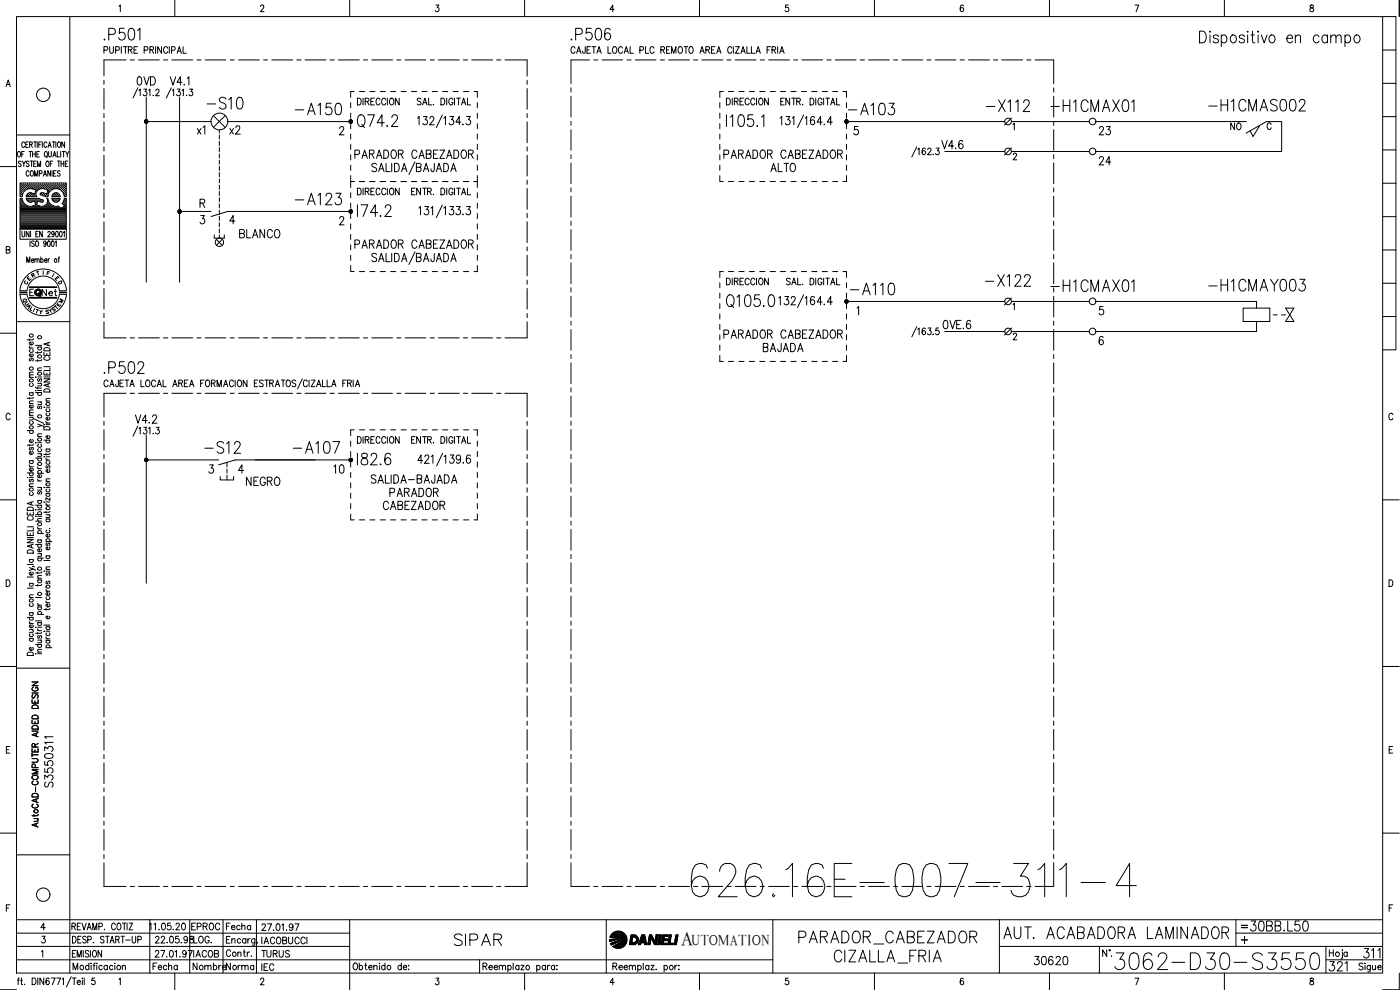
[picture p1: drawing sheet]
<svg xmlns="http://www.w3.org/2000/svg" width="420mm" height="297mm" viewBox="0 0 420 297" stroke-linecap="round" stroke-linejoin="round" font-family="sans-serif">
<defs><g id="words">
<text font-size="15" x="206.4" y="270.2">626.16E-007-311-4</text>
<text font-size="8.8" x="333.4" y="292.1">3062-D30-S3550</text>
<g font-size="7.5">
<text x="106.2" y="39.5">Q74.2</text>
<text x="217" y="93.5">Q105.0</text>
<text x="238.5" y="284.3">PARADOR_CABEZADOR</text>
<text x="249.1" y="290.3">CIZALLA_FRIA</text>
</g>
<g font-size="7.1">
<text x="30" y="13.4">.P501</text>
<text x="170" y="13.4">.P506</text>
<text x="61" y="33.9">-S10</text>
<text x="87.5" y="35.6">-A150</text>
<text x="253.3" y="35.6">-A103</text>
<text x="294.9" y="34.6">-X112</text>
<text x="314.3" y="34.6">-H1CMAX01</text>
<text x="361.6" y="34.6">-H1CMAS002</text>
<text x="87.5" y="62.8">-A123</text>
<text x="254" y="89.6">-A110</text>
<text x="294.6" y="87.1">-X122</text>
<text x="361.6" y="88.5">-H1CMAY003</text>
<text x="30" y="113.2">.P502</text>
<text x="60.3" y="137.2">-S12</text>
<text x="86.8" y="137.2">-A107</text>
<text x="135.1" y="285">SIPAR</text>
<text x="300.2" y="282.9">AUT. ACABADORA LAMINADOR</text>
</g>
<text font-size="6.6" x="314.3" y="88.5">-H1CMAX01</text>
<g font-size="6.2">
<text x="67.7" y="41.6">x2</text>
<text x="373.9" y="280.5">30BB.L50</text>
<text x="397.6" y="292.5">321</text>
<text x="408.2" y="288.6">311</text>
</g>
<text font-size="5.9" x="204.4" y="283.4">A</text>
<g font-size="5.7">
<text x="39.9" y="26.8">0VD</text>
<text x="62.4" y="41.6" transform="rotate(-90 62.4 41.6)">x1</text>
<text x="328.8" y="41.6">23</text>
<text x="281.5" y="45.9">V4.6</text>
<text x="105.1" y="48.7">PARADOR CABEZADOR</text>
<text x="215.9" y="48.7">PARADOR CABEZADOR</text>
<text x="230" y="52.6">ALTO</text>
<text x="328.8" y="50.8">24</text>
<text x="70.6" y="72.7">BLANCO</text>
<text x="105.1" y="75.8">PARADOR CABEZADOR</text>
<text x="215.9" y="102.7">PARADOR CABEZADOR</text>
<text x="227.9" y="106.9">BAJADA</text>
<text x="39.5" y="128.1">V4.2</text>
<text x="99.1" y="143.2">10</text>
<text x="72.7" y="146.8">NEGRO</text>
<text x="110.1" y="146">SALIDA-BAJADA</text>
<text x="113.9" y="154.2">CABEZADOR</text>
<text x="115.7" y="150.3">PARADOR</text>
<text x="16.9" y="237.4" transform="rotate(-90 16.9 237.4)">S3550311</text>
<text x="309" y="290.7">30620</text>
</g>
<g font-size="5.3">
<text x="368.3" y="40.2">NO</text>
<text x="77.3" y="288.6">TURUS</text>
</g>
<g font-size="4.9">
<text x="11.3" y="90">Net</text>
<text x="56.4" y="280.1">EPROC</text>
<text x="66.7" y="280.1">Fecha</text>
<text x="44.8" y="292.1">Fecha</text>
<text x="56.8" y="292.1">Nombre</text>
<text x="66.7" y="292.1">Norma</text>
</g>
<text font-size="4.4" x="207.6" y="283.4">UTOMATION</text>
<g font-size="4">
<text x="12.7" y="83.6">F</text>
<text x="6" y="86.4">C</text>
<text x="7.1" y="85.4">E</text>
<text x="16.2" y="86.4">D</text>
<text x="5.6" y="92.1">Q</text>
<text x="6.3" y="92.8">U</text>
<text x="6.7" y="93.8">A</text>
<text x="14.5" y="94.5">S</text>
<text x="16.6" y="92.1">M</text>
</g>
<text font-size="3.1" x="371.5" y="279.4">=</text>
</g></defs>
<!-- layer: XR-FG100|CART -->
<g fill="none" stroke="#000" stroke-width=".3">
<path d="M5 5h410v287h-410zM21 5v287M35.7 1.9l.4-.4v2M52.5 .1v4.9M78.2 2l.3-.5 .6 .2v.6l-1 1.2h1.1M104.9 .1v4.9M130.8 1.5h.9l-.5 .8a.6 .6 0 0 1 .5 .9 .6 .6 0 0 1-1.1-.1M157.4 .1v4.9M184.3 2.8h-1.2l.8-1.3v2M209.9 .1v4.9M236.6 1.5h-.8l-.1 .9a.63 .63 0 0 1 .9 0 .63 .63 0 0 1-.1 .9 .63 .63 0 0 1-.9-.2M262.4 .1v4.9"/>
<path d="M289.1 1.8l-.3-.3a1.12 1.12 0 0 0-.1 2 .56 .56 0 0 0 .6-.5 .56 .56 0 0 0-.5-.6 .56 .56 0 0 0-.6 .4M315 .1v4.9M340.6 1.5h1.2l-.8 2M367.5 .1v4.9M393.3 1.6v.6a.73 .73 0 0 1 .8 .4 .73 .73 0 0 1-.2 .9 .64 .64 0 0 1-.8-.6 .64 .64 0 0 1 .8-.6l.3-.3-.1-.4zM415 5h3.9v100h-3.9M415 15h3.9M419.9 .1v4.9M1.8 26l.7-2 .6 2M2 25.3h.8M415 35h3.9M415 25h3.9"/>
<path d="M0 50h5M5 40.5h16M5.5 45.5h.1a.86 .86 0 0 1 .6 .8 .86 .86 0 0 1-.6 .8 1.2 1.2 0 0 1-.1-1.6zM6.1 56.8h.1M6.1 56.2h.1M6.1 55.6h.1M6.1 57.5h.1M6.1 58.1h.1M6.1 58.7h.1M6.1 59.7h.4M6.3 57.1h.2M6.3 56.5h.2"/>
<path d="M6.3 55.9h.2M6.3 55.2h.2M6.3 57.8h.2M6.3 58.4h.2M6.3 48.6l-.2-.3-.6 .3 .1 .4 .7 .5-.2 .5-.6-.3M6.4 55.1v.2M6.4 55.8v.2M6.4 56.4v.2M6.4 57.1v.1M6.4 57.7v.2M6.4 58.3v.2M6.5 46.3h.5"/>
<path d="M6.6 59.5h-.6v9.3h13.9v-9.3h-.6l-.7 1.6 .8 .7M6.6 56.8h.2M6.6 56.2h.2M6.6 55.6h.2M6.6 57.5h.2M6.6 58.1h.1M6.7 59.5l.1 .7M6.7 48.3l.5 .8 .5-.8M6.7 55.5v.1M6.7 56.1v.1M6.7 56.8v.1M6.7 57.4v.1"/>
<path d="M6.7 58v.2M6.8 58.2l-.1 .8M6.9 57.1h.2M6.9 56.5h.2M6.9 55.9h.2M6.9 55.2h.2M7 55.1v.2M7 55.8v.2M7 56.4v.2M7 57.1v.1M7.2 49.1v.9M7.2 56.8h.2"/>
<path d="M7.2 56.2h.2M7.2 55.6h.2M7.3 45.5h-.8v1.6M7.3 55.5v.1M7.3 56.1v.1M7.3 56.8v.1M7.4 43l-.3-.4a.86 .86 0 0 0-.6 .8 .86 .86 0 0 0 .6 .8l.3-.4M7.6 56.5h.1M7.6 55.9h.1M7.6 55.2h.1M7.7 55.1v.2M7.7 55.8v.2"/>
<path d="M7.7 56.4v.2M7.7 43.3h.5M7.8 59.5l4 .1M7.9 56.8h.1M7.9 56.2h.1M7.9 55.6h.1M7.9 59.5l.2 .6 .5 .4M8 55.5v.1M8 56.1v.1M8 56.8h.1M8 59.7h3.6M8 58.7h.1"/>
<path d="M8.2 56.5h.2M8.2 55.9h.2M8.2 55.2h.2M8.2 58.4h.2M8.3 55.1v.2M8.3 55.8v.2M8.3 56.4v.2M8.3 58.3v.2M8.5 42.6h-.8v1.6h.8M8.5 56.2h.2M8.5 55.6h.2M8.5 58.7h.2"/>
<path d="M8.6 58.1h.1M8.6 55.5v.1M8.6 56.1v.1M8.6 58.1v.1M8.6 58.7v.1M8.7 51.6l-.3-.4a.86 .86 0 0 0-.6 .8 .86 .86 0 0 0 .6 .9l.3-.4M8.7 48.6l-.3-.3-.5 .3 .1 .4 .7 .5-.3 .5-.5-.3M8.7 45.5h.8M8.8 56.5h.2M8.8 55.9h.2M8.8 55.2h.2M8.8 58.4h.2"/>
<path d="M8.9 43.3h.7v-.6l-.7-.1v1.6M8.9 55.1v.2M8.9 55.8v.2M8.9 56.4v.1M8.9 58.3v.2M9.1 48.3h.8M9.1 45.5v1.6M9.1 56.2h.2M9.1 55.6h.2M9.1 58.1h.2M9.1 58.7h.2M9.2 55.5v.1"/>
<path d="M9.2 56.1v.1M9.2 58v.2M9.2 58.7v.1M9.3 51.3l.1-.1a.86 .86 0 0 1 .7 .8 .86 .86 0 0 1-.7 .9 1.2 1.2 0 0 1-.1-1.6zM9.3 43.3l.4 .9M9.4 57.9l1 .3 .4-1.1-1-.4a2.48 2.48 0 0 0-3 1.5M9.5 57.9l-1 .1-.6 1M9.5 56.5h.2M9.5 55.9h.2M9.5 55.2h.2M9.5 58.4h.2M9.5 48.3v1.7"/>
<path d="M9.6 55.1v.2M9.6 55.8v.2M9.6 56.4v.1M9.6 58.3v.2M9.8 56.2h.1M9.8 55.6h.1M9.8 58.7h.1M9.8 46.3h.8M9.8 45.5v1.6M9.9 58.2h.1M9.9 55.5v.1M9.9 56.1v.1"/>
<path d="M9.9 58.7v.1M10.1 56.5h.2M10.1 55.9h.2M10.1 55.2h.2M10.1 58.4h.2M10.1 49.1h.5M10.1 42.6h.9M10.2 55.1v.2M10.2 55.8v.2M10.2 56.4v.2M10.2 58.3v.2M10.4 52.9v-1.7l.4 1.7 .5-1.7v1.7"/>
<path d="M10.4 56.8h.2M10.4 56.2h.2M10.4 55.6h.2M10.4 58.7h.2M10.5 55.5v.1M10.5 56.1v.1M10.5 56.8h.1M10.5 58.7v.1M10.5 42.6v1.6M10.5 58.1h.1M10.6 45.5v1.6M10.8 56.5h.1"/>
<path d="M10.8 55.9h.1M10.8 55.2h.1M10.8 55.1v.2M10.8 55.8v.2M10.8 56.4v.2M10.9 48.3h-.8v1.7h.8M10.9 57.1h.1M11 56.8h.2M11 56.2h.2M11 55.6h.2M11 46.3h.5M11.1 55.5v.1"/>
<path d="M11.1 56.1v.1M11.1 56.8v.1M11.2 42.6v1.6M11.2 50v-1.7l.5 1.7 .5-1.7v1.7M11.4 56.5h.2M11.4 55.9h.2M11.4 55.2h.2M11.5 55.1v.2M11.5 55.8v.2M11.5 56.4v.2M11.6 43.3h.5M11.7 56.2h.2"/>
<path d="M11.7 55.6h.2M11.8 59.6l1.1 .4 .1 .5-.3 .1M11.8 55.5v.1M11.8 56.1v.1M11.8 52.1l.8-.2-.1-.6-.7-.1v1.7M11.8 45.5h-.8v1.6h.8M12 56.5h.2M12 55.9h.2M12 55.2h.2M12.1 55.1v.2M12.1 55.8v.2M12.1 56.4v.2"/>
<path d="M12.3 57.9l-.2 .5 1.1 .4M12.3 56.2h.2M12.3 55.6h.2M12.3 58.1h.2M12.4 42.6h-.8v1.6M12.4 55.5v.1M12.4 56.1v.1M12.4 58v.2M12.7 56.5h.1M12.7 55.9h.1M12.7 55.2h.1M12.7 58.4h.1"/>
<path d="M12.7 42.6v1.6M12.7 55.1v.2M12.7 55.8v.2M12.7 56.4v.1M12.7 58.3v.2M13 56.2h.1M13 55.6h.1M13 58.1h.1M13 52.9l.5-1.7 .5 1.7M13 55.5v.1M13 56.1v.1M13 58v.2"/>
<path d="M13.1 57.9h-.8M13.1 57.9l.9 .3 .4-1.1-.9-.4a1.78 1.78 0 0 0-2 .3 1.78 1.78 0 0 0-.5 2h-3.2M13.2 52.3h.6M13.3 56.5h.2M13.3 55.9h.2M13.3 55.2h.2M13.3 58.4h.2M13.4 55.1v.2M13.4 55.8v.2M13.4 56.4v.2M13.4 58.3v.2M13.5 45.5h.2a.88 .88 0 0 1 .5 .8 .88 .88 0 0 1-.5 .8 1.09 1.09 0 0 1-.2-1.6z"/>
<path d="M13.6 56.2h.2M13.6 55.6h.2M13.6 58.7h.2M13.7 55.5v.1M13.7 56.1v.1M13.7 58.7v.1M13.8 46.8l.4 .5M13.9 56.5h.2M13.9 55.9h.2M13.9 55.2h.2M13.9 58.4h.2M14 48.4l.1-.1a.86 .86 0 0 1 .7 .9 .86 .86 0 0 1-.7 .8 1.09 1.09 0 0 1-.1-1.6z"/>
<path d="M14 55.1v.2M14 55.8v.2M14 56.4v.2M14 58.3v.2M14.1 59.5h.3l.1 .7M14.1 43l-.3-.4a.86 .86 0 0 0-.7 .8 .86 .86 0 0 0 .7 .8l.3-.4M14.1 59.5a1.69 1.69 0 0 1-.4 1.9 1.69 1.69 0 0 1-1.9 .4M14.2 58.7h.1M14.2 56.8h.2M14.2 56.2h.2M14.2 55.6h.2M14.2 58.1h.2"/>
<path d="M14.3 55.5v.1M14.3 56.1v.1M14.3 56.8v.1M14.3 58v.2M14.4 57.5h.1M14.4 44.2l.5-1.6 .5 1.6M14.5 58.2a2.48 2.48 0 0 1 2.7-1.6 2.48 2.48 0 0 1 2.1 2.4h.6v-4.1h-13.9v4.1h.6M14.5 58.2l-.1 .8h-.8l-.4-.2M14.6 57.1h.1M14.6 56.5h.1M14.6 55.9h.1M14.6 55.2h.1"/>
<path d="M14.6 57.8h.1M14.6 45.5v1.3l.3 .3 .5-.3v-1.3M14.6 43.7h.6M14.6 55.1v.2M14.6 55.8v.2M14.6 56.4v.2M14.6 57.1v.1M14.6 57.7h.1M14.9 56.8h.1M14.9 56.2h.1M14.9 55.6h.1M14.9 55.5v.1"/>
<path d="M14.9 56.1v.1M14.9 56.8v.1M15.1 49.1h.4M15.2 51.2v1.7l-.8-1.7v1.7M15.2 56.5h.2M15.2 55.9h.2M15.2 55.2h.2M15.3 55.1v.2M15.3 55.8v.2M15.3 56.4v.2M15.5 56.2h.2M15.5 55.6h.2"/>
<path d="M15.5 59h2.5M15.5 59.5h2.5M15.6 56.8h-.1M15.6 55.5v.1M15.6 56.1v.1M15.6 59.5l.1 .3M15.6 51.2v1.7M15.6 59.8l.8 .7M15.7 58.7l-.1 .3M15.7 59.7h2.2M15.7 42.6h.9M15.8 48.3h-.7v1.7"/>
<path d="M15.8 56.5h.2M15.8 55.9h.2M15.8 55.2h.2M15.9 47.1l.5-1.6 .4 1.6M15.9 55.1v.2M15.9 55.8v.2M15.9 56.4v.2M16 58.4l-.1 .1M16.1 52h.5M16.1 46.6h.6M16.1 56.2h.2M16.1 55.6h.2"/>
<path d="M16.1 58.7h.2M16.1 42.6v1.6M16.2 55.5v.1M16.2 56.1v.1M16.2 58.1v.1M16.2 58.7v.1M16.3 58.1h.1M16.5 56.5h.1M16.5 55.9h.1M16.5 55.2h.1M16.5 58.4h.1M16.6 55.1v.2"/>
<path d="M16.6 55.8v.2M16.6 56.4v.1M16.6 58.3v.2M16.8 56.2h.1M16.8 55.6h.1M16.8 58.1h.1M16.8 58.7h.1M16.8 42.6v1.6M16.8 51.2h-.7v1.7h.7M16.8 55.5v.1M16.8 56.1v.1M16.8 58v.2"/>
<path d="M16.8 58.7v.1M17.1 56.5h.2M17.1 55.9h.2M17.1 55.2h.2M17.1 58.4h.2M17.2 45.5v1.6h.7M17.2 55.1v.2M17.2 55.8v.2M17.2 56.4v.1M17.2 58.3v.2M17.2 48.3h.9M17.3 57.9l.5 .5 .3 .6"/>
<path d="M17.3 57.9h-.9l-.8 .8M17.4 56.2h.2M17.4 55.6h.2M17.4 58.7h.2M17.5 42.7l.1-.1a.86 .86 0 0 1 .6 .8 .86 .86 0 0 1-.6 .8 1.09 1.09 0 0 1-.1-1.5zM17.5 55.5v.1M17.5 56.1v.1M17.5 58.7v.1M17.7 48.3v1.7M17.7 56.5h.2M17.7 55.9h.2M17.7 55.2h.2"/>
<path d="M17.8 55.1v.2M17.8 55.8v.2M17.8 56.4v.2M18 51.5a.41 .41 0 0 0-.6-.2 .41 .41 0 0 0 0 .6l.4 .2a.43 .43 0 0 1 .1 .7 .43 .43 0 0 1-.7-.2M18 56.8h.2M18 56.2h.2M18 55.6h.2M18.1 59.5l-.3 .6-.5 .4M18.1 55.5v.1M18.1 56.1v.1M18.1 56.8v.1M18.2 45.5v1.6"/>
<path d="M18.3 49.1h.8M18.3 48.3v1.7M18.4 56.5h.1M18.4 55.9h.1M18.4 55.2h.1M18.5 57.1h.1M18.5 55.1v.2M18.5 55.8v.2M18.5 56.4v.2M18.7 56.8h.1M18.7 56.2h.1M18.7 55.6h.1"/>
<path d="M18.7 45.5h.8M18.8 57.4v.1M18.8 55.5v.1M18.8 56.1v.1M18.8 56.8v.1M19 57.1h.2M19 56.5h.2M19 55.9h.2M19 55.2h.2M19 57.8h.2M19.1 45.5v1.6M19.1 55.1v.2"/>
<path d="M19.1 55.8v.2M19.1 56.4v.2M19.1 57.1v.1M19.1 57.7v.2M19.1 48.3v1.7M19.3 56.8h.2M19.3 56.2h.2M19.3 55.6h.2M19.3 57.5h.2M19.3 58.1h.2M19.3 58.7h.2M19.4 42.6v1.6l-.9-1.6v1.6"/>
<path d="M19.4 55.5v.1M19.4 56.1v.1M19.4 56.8v.1M19.4 57.4v.1M19.4 58v.2M19.4 58.7v.1M19.4 59.7h.4M19.6 49.1h.5M19.6 57.1h.2M19.6 56.5h.2M19.6 55.9h.2M19.6 55.2h.2"/>
<path d="M19.6 57.8h.2M19.6 58.4h.2M19.7 45.5l.5 .8 .5-.8M19.7 55.1v.2M19.7 55.8v.2M19.7 56.4v.2M19.7 57.1v.1M19.7 57.7v.2M19.7 58.3v.2M20.2 46.3v.8M20.4 48.3h-.8v1.7h.8M415 55h3.9"/>
<path d="M415 45h3.9M1.9 75l.9-.2 .2-.2-.2-.5-.9-.1v2l1-.2 .1-.5-.4-.3M6 68.8v3h13.9v-3M6.1 64.5h13.7M6.1 64.1h13.7M6.1 63.8h13.7M6.1 63.5h13.7M6.1 63.2h13.7M6.1 62.9h13.7M6.1 62.6h12.1M6.1 62.2h11.7M6.1 61.9h2.3"/>
<path d="M6.1 61.6h1.6M6.1 61.3h1.2M6.1 60.9h.9M6.1 60.6h.8M6.1 60.3h.6M6.1 60h.5M6.1 64.8h13.7M6.1 65.1h13.7M6.1 65.4h13.7M6.1 65.7h13.7M6.1 66h13.7M6.1 66.4h13.7"/>
<path d="M6.1 66.7h13.7M6.1 67h13.7M6.1 67.3h13.7M6.1 67.6h13.7M6.1 67.9h13.7M6.1 68.3h13.7M6.1 68.6h13.7M6.6 69.4v1.5l.3 .2 .5-.2v-1.5M6.8 60.2l.5 .9 .9 .6M8 78.7v-1.6l.5 1.6 .4-1.6v1.6M8.1 60h4.5M8.4 60.3h1.7"/>
<path d="M8.7 60.6l.6 .1 1.1-.4 .3 1.2-1.3 .4-1.2-.2M8.7 69.4v1.7l-.8-1.7v1.7M9 72.3v1.6M9.2 69.4v1.7M9.4 78.1h.7l-.1-.4a.5 .5 0 0 0-.6 .5 .5 .5 0 0 0 .6 .5l.1-.2M9.8 61.9h2.1M10.3 72.5a.41 .41 0 0 0-.7-.2 .41 .41 0 0 0 .1 .7l.5 .2a.43 .43 0 0 1-.1 .7 .43 .43 0 0 1-.6-.2M10.5 78l.3-.4 .2 .1 .1 1M10.5 77.6v1.1M10.5 60.3h.7M10.6 60.6h.5M10.7 60.9h.3"/>
<path d="M10.7 61.6h.3M10.8 70.2h.4M10.8 61.3h.2M10.9 72.4l.1-.1a.86 .86 0 0 1 .6 .8 .86 .86 0 0 1-.6 .8 1.2 1.2 0 0 1-.1-1.5zM11.1 78l.3-.4 .3 .1 .1 1M11.5 69.4h-.7v1.7h.7M11.6 60.3h1.3M12.2 77.9l.2-.2a.5 .5 0 0 1 .6 .5 .5 .5 0 0 1-.6 .5l-.2-.2M12.2 60.6l-.9-.3-.3 1.2 .8 .3M12.2 77.1v1.6M12.3 60.6l.4 .1M12.7 69.4v1.7l-.8-1.7v1.7"/>
<path d="M13.3 61.9h2.8M13.4 78.1h.7l-.1-.4a.5 .5 0 0 0-.6 .5 .5 .5 0 0 0 .6 .5l.1-.2M13.8 61.6h1.6M13.8 72.8l-.1 .4a.45 .45 0 0 1-.6-.4 .45 .45 0 0 1 .6-.4l.1 .4-.1 1.1-.6-.2M14.1 61.3h.9M14.2 60.9h.5M14.3 60.6h.2M14.4 69.8a.39 .39 0 0 1 .5-.4 .39 .39 0 0 1 .1 .6l-.7 1.1h.8M14.4 60.3h.1M14.4 72.4l.2-.1a.96 .96 0 0 1 0 1.6l-.4-.7zM14.4 77.6v1.1M14.5 60.2l.5 .9 .9 .6"/>
<path d="M14.9 77.6l-.3 .1-.2 .4M15.6 72.4l.2-.1a.96 .96 0 0 1 0 1.6l-.4-.7zM15.8 60h2M15.9 61.7l.6 .2a1.45 1.45 0 0 1 1.8 .6l1-.6M16.1 60.3h1.4M16.3 70l-.2 .3a.45 .45 0 0 1-.6-.4 .45 .45 0 0 1 .6-.4l.2 .5-.2 1-.6-.1M16.4 60.6h.9M16.6 72.6l.3-.3v1.6M16.8 69.5l.2-.1a.96 .96 0 0 1 0 1.7l-.3-.3zM17.4 77.6h.4M17.9 77.1l-.2 .1-.1 1.5M18 69.5l.2-.1a.96 .96 0 0 1 0 1.7l-.4-.8z"/>
<path d="M18.3 62.6h1.5M18.8 60.9h1M18.9 62.2h.9M18.9 61.3h.9M19 69.8l.3-.4v1.7M19 60.6h.8M19.2 61.6h.6M19.2 60.3h.6M19.3 60h.5M19.5 61.9h.3M415 75h3.9M415 65h3.9"/>
<path d="M0 100h5M5 96.5h16M6 88.2a7 7 0 0 0 7 6.5 7 7 0 0 0 7-6.5M6 87.2a7 7 0 0 1 7-6.5 7 7 0 0 1 7 6.5M8.1 88.2a4.9 4.9 0 0 0 4.9 4.4 4.9 4.9 0 0 0 4.8-4.4M8.1 87.2a4.9 4.9 0 0 1 4.9-4.4 4.9 4.9 0 0 1 4.8 4.4M8.9 89.2h8.1M8.9 89.4h8.1M8.9 86.3h8.1M8.9 86.1h8.1M9 89.4h7.9M9 86.2h7.9"/>
<path d="M10.1 86.8h-1.2v1.9M10.9 92.8l.7 .2M11.9 93.1l.4 .5 .4-.4M12.3 93.6l-.1 .6M415 95h3.9M415 85h3.9M8.8 103.8l.1 .4 .4 .2M8.8 101.7v.5M8.8 119.2v.5M8.8 117.8h1.2M8.8 113.2h1.2M8.8 104.4h1.2"/>
<path d="M9.1 117.8a.51 .51 0 0 0-.1 .8 .51 .51 0 0 0 .8 0 .51 .51 0 0 0-.1-.8M9.1 115a.51 .51 0 0 0-.1 .8 .51 .51 0 0 0 .8 0 .51 .51 0 0 0-.1-.8M9.1 107.5l-.3 .3 .1 .4h.3l.3-.6 .2-.1 .3 .3-.3 .5M9.1 104.9l-.2 .1a.52 .52 0 0 0 .5 .7 .52 .52 0 0 0 .3-.8M9.7 106.2l.2 .1a.53 .53 0 0 1-.5 .8 .53 .53 0 0 1-.4-.9h.3v.8M9.7 102.6a.5 .5 0 0 1 .1 .7 .5 .5 0 0 1-.7 0 .5 .5 0 0 1 0-.7h.2v.9M10 119.2l-.1 .3h-1.7M10 112.5h-1.1l-.1 .4 .3 .3M10 111.7h-1.1l-.1 .4 .3 .4M10 101.6l-.3 .4h-1.5M10.7 117.2h.1zM10.7 116.1l.3 .3h1.5"/>
<path d="M10.7 117.8h1.8M10.7 103.6h1.8M10.8 113v.2zM11.3 105.5v.5M11.3 107.9v.5M11.3 116.1v.6M11.3 113.1h1.2M11.3 117.2h1.2M11.3 115h1.2M11.3 111.2h1.2M11.3 104.1h1.2M11.6 117.8a.51 .51 0 0 0-.1 .7 .51 .51 0 0 0 .8 0 .51 .51 0 0 0-.1-.7"/>
<path d="M11.6 113.6l-.3 .3 .3 .5 .4-.7h.4l.1 .4-.3 .3M11.6 104.1a.51 .51 0 0 0-.1 .8 .51 .51 0 0 0 .8 0 .51 .51 0 0 0-.1-.8M12.1 115l.4 .3-.1 .4-1.1 .1M12.5 110.4l-1.1 .1-.1 .4 .3 .3M12.5 107.9l-.4 .3h-1.4M12.5 105.4l-.4 .4h-1.4M13.2 113.7h1.8l-1.8 .9h1.8M13.2 111.6v.9h1.8v-.9M13.2 105.7v.9h1.8v-.9M13.2 113.1h1.8M13.2 110h1.8M13.3 117a.99 .99 0 0 1 1.1-.3 .99 .99 0 0 1 .6 .9h-1.8z"/>
<path d="M13.3 104.6a.99 .99 0 0 1 1.1-.3 .99 .99 0 0 1 .6 1h-1.8zM13.6 107a.55 .55 0 0 0-.4 .7 .55 .55 0 0 0 .7 .4h.4a.54 .54 0 0 0 .7-.4 .54 .54 0 0 0-.4-.7M14.1 106.1v.5M14.1 112v.5M14.4 102.9v.7M14.4 115.3v.7M15 119.5l-1.1 .1-.1 .4 .3 .3M15 115l-1.8 .6 1.8 .6M15 110.3v.9h-1.8M15 102.7l-1.8 .5 1.8 .6M3 124.4a.63 .63 0 0 0-.7-.4 .63 .63 0 0 0-.5 .7v.5a.63 .63 0 0 0 .5 .8 .63 .63 0 0 0 .7-.5M8.2 129.2h1.8"/>
<path d="M8.8 139.5l.1 .4 .4 .2M8.8 138.2h1.2M8.8 133.3v.5M8.8 125.2h1.2M8.8 124.6h1.2M8.8 121.1h1.2M9.1 138.2a.49 .49 0 0 0-.1 .8 .49 .49 0 0 0 .8 0 .49 .49 0 0 0-.1-.8M9.1 134.2l-.3 .3 .3 .5 .4-.7h.4l.1 .4-.3 .3M9.1 129.2a.51 .51 0 0 0-.1 .7 .51 .51 0 0 0 .8 0 .51 .51 0 0 0-.1-.7M9.1 126.4a.51 .51 0 0 0-.1 .8 .51 .51 0 0 0 .8 0 .51 .51 0 0 0-.1-.8M9.7 125.2l.3 .3-.1 .4-1.1 .1M9.7 135.5a.5 .5 0 0 1 .1 .7 .5 .5 0 0 1-.7 0 .5 .5 0 0 1 0-.7h.2v.8"/>
<path d="M9.7 131.9a.5 .5 0 0 1 .1 .7 .5 .5 0 0 1-.7 0 .5 .5 0 0 1 0-.7h.2v.9M9.7 121.6a.51 .51 0 0 1 0 .7 .51 .51 0 0 1-.7 0 .51 .51 0 0 1 0-.7h.3v.8M10 133.2l-.3 .4h-1.5M10 123.8l-1.1 .1-.1 .3 .3 .4M10 123l-1.1 .1-.1 .3 .3 .4M10 120.3l-1.1 .1-.1 .4 .3 .3M10.3 125.7l2.8 1.3M10.7 132.8h.1zM10.7 137.4h1.8M11.3 127.2l1.2 .5-1.2 .4M11.3 136.1h1.2M11.3 132.8h1.2"/>
<path d="M11.3 131h1.2M11.3 120.6h1.2M11.6 137.4a.49 .49 0 0 0-.1 .7 .49 .49 0 0 0 .7 0 .49 .49 0 0 0 0-.7M11.6 134.6a.51 .51 0 0 0-.1 .8 .51 .51 0 0 0 .8 0 .51 .51 0 0 0-.1-.8M11.6 133.3a.51 .51 0 0 0-.1 .8 .51 .51 0 0 0 .8 0 .51 .51 0 0 0-.1-.8M11.6 121.8l-.3 .3 .1 .5h.3l.3-.7 .2-.1 .3 .3-.3 .5M12.1 136.1l.4 .4-.1 .3-1.1 .1M12.1 120.6l.4 .4-.1 .3-1.1 .1M12.5 130.2h-1.1l-.1 .4 .3 .4M12.5 127.7l.5 .2 .1 .3M13.2 127.4h.1zM13.2 132.1h1.8"/>
<path d="M13.3 137.1h.1M13.3 128.3a1.01 1.01 0 0 1 1.1-.3 1.01 1.01 0 0 1 .6 1h-1.8zM13.3 122.2h.1M13.8 137.5l.1 .3 .4 .2M13.8 126.4l.1 .3 .4 .2M13.8 136v.6M13.8 138h1.2M13.8 137.1h1.2M13.8 134.7h1.2M13.8 127.4h1.2M13.8 126.9h1.2M13.8 122.2h1.2"/>
<path d="M13.8 120.3h1.2M14.1 139.7l-.3 .3 .3 .5 .4-.7h.4l.1 .4-.3 .3M14.1 138.5l-.2 .1a.52 .52 0 0 0 .5 .7 .52 .52 0 0 0 .3-.8M14.1 134.7l-.2 .2a.52 .52 0 0 0 .5 .7 .52 .52 0 0 0 .3-.9M14.1 132.1l-.2 .1a.52 .52 0 0 0 .5 .7 .52 .52 0 0 0 .3-.8M14.1 123.9l-.2 .2a.51 .51 0 0 0 .6 .6 .51 .51 0 0 0 .2-.8M14.1 122.6a.49 .49 0 0 0-.1 .7 .49 .49 0 0 0 .7 0 .49 .49 0 0 0 0-.7M14.7 130.7a.5 .5 0 0 1 .1 .7 .5 .5 0 0 1-.7 .1 .5 .5 0 0 1-.1-.7l.3-.1v.9M14.7 125.2l.2 .1a.52 .52 0 0 1-.5 .7 .52 .52 0 0 1-.4-.7l.3-.1v.8M15 136l-.4 .3h-1.4M418 124.4a.63 .63 0 0 0-.7-.4 .63 .63 0 0 0-.5 .7v.5a.63 .63 0 0 0 .5 .8 .63 .63 0 0 0 .7-.5M0 150h5"/>
<path d="M8.2 159.7v1h1.8v-1M8.2 153.6v.9h1.8v-.9M8.2 143.2h.1zM8.2 158.1h1.8M8.2 141.9h1.8M8.3 152.4a.99 .99 0 0 1 1.1-.2 .99 .99 0 0 1 .6 .9h-1.8zM8.6 155a.55 .55 0 0 0-.4 .7 .55 .55 0 0 0 .7 .4h.4a.54 .54 0 0 0 .7-.4 .54 .54 0 0 0-.4-.7M8.8 146h1.2M8.8 143.2h1.2M8.8 140.1h1.2M9.1 147.8a.51 .51 0 0 0-.1 .7 .51 .51 0 0 0 .8 0 .51 .51 0 0 0-.1-.7M9.1 143.8l-.3 .2 .3 .6 .4-.8h.4l.1 .5-.3 .3"/>
<path d="M9.1 141.9a.49 .49 0 0 0-.1 .7 .49 .49 0 0 0 .8 0 .49 .49 0 0 0-.1-.7M9.1 154v.5M9.4 150.7v.7M9.7 140.5a.5 .5 0 0 1 .1 .7 .5 .5 0 0 1-.7 0 .5 .5 0 0 1 0-.7h.2v.9M10 158.4v.9h-1.8M10 150.5l-1.8 .6 1.8 .5M10 145.1l-1.1 .1-.1 .4 .3 .4M10.7 154.9h.1zM10.7 152.9h.1zM10.7 151.6h1.8M10.7 156.4h1.8M10.7 154.4h1.8"/>
<path d="M11.3 158.1l.1 .4 .4 .2M11.3 143.7l.1 .3 .4 .3M11.3 140.1l.1 .3 .4 .2M11.3 146.2h1.2M11.3 158.7h1.2M11.3 154.9h1.2M11.3 152.9h1.2M11.3 150.2h1.2M11.3 144.3h1.2M11.3 142h1.8M11.3 140.6h1.2M11.6 154.4a.51 .51 0 0 1-.1-.7 .51 .51 0 0 1 .8 0 .51 .51 0 0 1-.1 .7"/>
<path d="M11.6 151.6a.49 .49 0 0 0-.1 .7 .49 .49 0 0 0 .7 0 .49 .49 0 0 0 0-.7M11.6 150.2a.51 .51 0 0 0-.1 .7 .51 .51 0 0 0 .8 0 .51 .51 0 0 0-.1-.7M11.6 147.5l-.3 .3 .1 .4h.3l.3-.6 .2-.1 .3 .3-.3 .5M11.6 142a.49 .49 0 0 1-.1-.7 .49 .49 0 0 1 .7 0 .49 .49 0 0 1 0 .7M12.1 146.2l.4 .4-.1 .4-1.1 .1M12.2 142.4a.51 .51 0 0 1 .1 .7 .51 .51 0 0 1-.7 .1 .51 .51 0 0 1-.1-.7l.3-.1v.9M12.5 155.6h-1.1l-.1 .4 .3 .4M13.2 146.2h.1zM13.3 150.5v.2zM13.8 151l.1 .4 .4 .2M13.8 153.4v.5M13.8 155.7h1.2"/>
<path d="M13.8 154.5h1.2M13.8 151.6h1.2M13.8 150.6h1.2M13.8 148.1h1.2M13.8 146.2h1.2M13.8 144.4h1.2M14.1 159a.49 .49 0 0 0-.1 .7 .49 .49 0 0 0 .7 0 .49 .49 0 0 0 0-.7M14.1 155.7a.49 .49 0 0 0-.1 .7 .49 .49 0 0 0 .7 0 .49 .49 0 0 0 0-.7M14.1 148.1a.49 .49 0 0 0-.1 .7 .49 .49 0 0 0 .7 0 .49 .49 0 0 0 0-.7M14.1 146.8l-.2 .1a.52 .52 0 0 0 .5 .7 .52 .52 0 0 0 .3-.8M14.6 154.5l.4 .3-.1 .4-1.1 .1M14.7 140.9l.2 .1a.52 .52 0 0 1-.5 .8 .52 .52 0 0 1-.4-.8l.3-.1v.9"/>
<path d="M14.9 158.5l-.1 .1M15 153.4l-.4 .3h-1.4M15 149.3v.8l-1.2-.8v.8M15 143.7h-1.1l-.1 .4 .3 .3M415 150h4.9M1.9 174a1.01 1.01 0 0 1 1.1 1 1.01 1.01 0 0 1-1.1 1zM8.2 161.8h1.8l-1.8 1h1.8M8.2 176.5h1.8M8.2 173.1h1.8M8.2 169.4h1.8M8.2 161.3h1.8M8.3 165.3a.99 .99 0 0 1 1.1-.3 .99 .99 0 0 1 .6 1h-1.8z"/>
<path d="M8.8 170.3l1.2 .4-1.2 .5M8.8 179.3h1.2M8.8 175h1.2M8.8 167.9h1.2M9.1 175a.49 .49 0 0 0-.1 .7 .49 .49 0 0 0 .8 0 .49 .49 0 0 0-.1-.7M9.1 167.9a.51 .51 0 0 0-.1 .7 .51 .51 0 0 0 .8 0 .51 .51 0 0 0-.1-.7M9.1 160.1v.6M9.4 163.5v.7M9.7 171.7a.51 .51 0 0 1 0 .7 .51 .51 0 0 1-.7 0 .51 .51 0 0 1 0-.7h.3v.8M9.9 169.9v.2v-.2l.4 .2M10 178.5h-1.1l-.1 .4 .3 .4M10 170.7l.5 .2 .1 .3"/>
<path d="M10 163.3l-1.8 .6 1.8 .6M10.7 179.3h1.8M10.7 163.4h1.8M11.3 171.6v.5M11.3 175.4v.5M11.3 174h1.2M11.3 173.5h1.2M11.3 167.5h1.8M11.3 166.1h1.2M11.3 162h1.2M11.3 160.1h1.8M11.6 174a.49 .49 0 0 0-.1 .7 .49 .49 0 0 0 .7 0 .49 .49 0 0 0 0-.7"/>
<path d="M11.6 167.5a.49 .49 0 0 0-.1 .7 .49 .49 0 0 0 .7 0 .49 .49 0 0 0 0-.7M11.6 163.4a.51 .51 0 0 0-.1 .7 .51 .51 0 0 0 .8 0 .51 .51 0 0 0-.1-.7M11.6 162a.49 .49 0 0 0-.1 .7 .49 .49 0 0 0 .7 0 .49 .49 0 0 0 0-.7M11.6 160.1a.51 .51 0 0 1-.1-.7 .51 .51 0 0 1 .8 0 .51 .51 0 0 1-.1 .7M12.1 166.1l.4 .4-.1 .4h-1.1M12.2 164.7a.5 .5 0 0 1 .1 .7 .5 .5 0 0 1-.7 0 .5 .5 0 0 1 0-.7h.2v.9M12.5 175.3l-.4 .4h-1.4M12.5 172.7h-1.1l-.1 .4 .3 .4M12.5 171.5l-.4 .4h-1.4M13.2 171.4h.1zM13.2 168.2h1.8M13.8 176.8l.1 .4 .4 .2"/>
<path d="M13.8 177.4h1.2M13.8 171.4h1.2M13.8 170.8h1.2M13.8 166.8h1.2M13.8 162.5h1.8M14.1 179.1a.49 .49 0 0 0-.1 .7 .49 .49 0 0 0 .7 0 .49 .49 0 0 0 0-.7M14.1 174.4l-.3 .3 .1 .4h.3l.3-.7h.2l.3 .3-.3 .4M14.1 171.8l-.3 .3 .3 .5 .4-.7h.4l.1 .4-.3 .3M14.1 166.8l-.2 .1a.52 .52 0 0 0 .5 .7 .52 .52 0 0 0 .3-.8M14.1 162.9l-.3 .3 .3 .5 .4-.7h.4l.1 .4-.3 .3M14.1 162.5a.49 .49 0 0 1-.1-.7 .49 .49 0 0 1 .7 0 .49 .49 0 0 1 0 .7M14.7 177.8a.49 .49 0 0 1 0 .7 .49 .49 0 0 1-.6 0 .49 .49 0 0 1-.1-.6l.3-.1v.8"/>
<path d="M14.7 164.1l.2 .1a.53 .53 0 0 1-.5 .8 .53 .53 0 0 1-.4-.8l.3-.1v.9M14.7 160.3l.2 .1a.52 .52 0 0 1-.5 .8 .52 .52 0 0 1-.4-.8l.3-.1v.8M15 170.1l-1.1 .1-.1 .3 .3 .3M416.9 174a1.01 1.01 0 0 1 1.1 1 1.01 1.01 0 0 1-1.1 1zM0 200h5M8.2 185.2h1.8M8.4 195.8a.95 .95 0 0 1 1.1-.1 .95 .95 0 0 1 .5 1h-1.8zM8.8 186.5l.1 .3 .4 .3M8.8 191.5h1.2M8.8 188.9h1.2M8.8 187.1h1.2M8.8 183.8h1.2"/>
<path d="M9.1 191.5a.51 .51 0 0 0-.1 .8 .51 .51 0 0 0 .8 0 .51 .51 0 0 0-.1-.8M9.1 190.2a.49 .49 0 0 0-.1 .7 .49 .49 0 0 0 .8 0 .49 .49 0 0 0-.1-.7M9.1 185.2a.49 .49 0 0 0-.1 .7 .49 .49 0 0 0 .8 0 .49 .49 0 0 0-.1-.7M9.1 183.8a.51 .51 0 0 0-.1 .8 .51 .51 0 0 0 .8 0 .51 .51 0 0 0-.1-.8M9.1 181.1a.49 .49 0 0 0-.1 .7 .49 .49 0 0 0 .8 0 .49 .49 0 0 0-.1-.7M9.7 188.9l.3 .4-.1 .4h-1.1M9.7 194.3a.5 .5 0 0 1 .1 .7 .5 .5 0 0 1-.7 0 .5 .5 0 0 1 0-.7h.2v.8M9.7 187.5a.5 .5 0 0 1 .1 .7 .5 .5 0 0 1-.7 0 .5 .5 0 0 1 0-.7h.2v.9M10.7 196.2h.1zM10.7 188.2h.1zM10.7 193.4h1.8M10.7 186.3h1.8"/>
<path d="M11.3 188.7l.1 .3 .4 .2M11.3 181l.1 .3 .4 .3M11.3 189.7v.5M11.3 196.2h1.2M11.3 195.7h1.2M11.3 192.1h1.2M11.3 189.2h1.2M11.3 188.2h1.2M11.3 186.8h1.2M11.3 184.3h1.8M11.3 182.1h1.2M11.3 181.6h1.2"/>
<path d="M11.6 193.4a.51 .51 0 0 0-.1 .7 .51 .51 0 0 0 .8 0 .51 .51 0 0 0-.1-.7M11.6 190.7l-.3 .3 .3 .5 .4-.8h.4l.1 .5-.3 .3M11.6 186.8a.51 .51 0 0 0-.1 .7 .51 .51 0 0 0 .8 0 .51 .51 0 0 0-.1-.7M11.6 184.3a.51 .51 0 0 1-.1-.7 .51 .51 0 0 1 .8 0 .51 .51 0 0 1-.1 .7M11.6 182.1a.49 .49 0 0 0-.1 .7 .49 .49 0 0 0 .7 0 .49 .49 0 0 0 0-.7M12.1 192.1l.4 .3-.1 .4-1.1 .1M12.5 194.8l-1.1 .1-.1 .4 .3 .4M12.5 189.7l-.4 .3h-1.4M13.2 189.4h.1zM13.2 187.6h1.8M13.8 191.1l.1 .4 .4 .2M13.8 180.3l.1 .3 .4 .2"/>
<path d="M13.8 194.3h1.8M13.8 192.1h1.2M13.8 191.7h1.2M13.8 189.4h1.2M13.8 188.1h1.2M13.8 182.6v.5M13.8 180.8h1.2M14.1 194.3a.49 .49 0 0 1-.1-.7 .49 .49 0 0 1 .7 0 .49 .49 0 0 1 0 .7M14.1 192.1l-.2 .2a.51 .51 0 0 0 .6 .7 .51 .51 0 0 0 .2-.9M14.1 189.9l-.2 .1a.52 .52 0 0 0 .5 .8 .52 .52 0 0 0 .3-.9M14.1 188.1l-.2 .1a.52 .52 0 0 0 .5 .7 .52 .52 0 0 0 .3-.8M14.7 184.9a.49 .49 0 0 1 0 .6 .49 .49 0 0 1-.6 .1 .49 .49 0 0 1-.1-.7h.3v.8"/>
<path d="M14.7 181.3l.2 .1a.52 .52 0 0 1-.5 .7 .52 .52 0 0 1-.4-.8h.3v.8M15 182.5l-.4 .4h-1.4M415 200h4.9M5 200.5h16M9.6 216.1v1h1.8v-1M9.6 210v1h1.8v-1M9.6 204.6h1.8l-1.8 1.1h1.8M9.6 219.4h1.8M9.6 207.9h1.8M9.7 218a.99 .99 0 0 1 1.2-.3 .99 .99 0 0 1 .5 1.1h-1.8zM9.7 214.9a.99 .99 0 0 1 1.2-.3 .99 .99 0 0 1 .5 1.1h-1.8zM9.9 211.7a.96 .96 0 0 1 1.1-.1 .96 .96 0 0 1 .4 1h-1.8z"/>
<path d="M9.9 208.4l-.3 .4 .3 .7 .4-.2 .5-.8 .4-.1 .2 .4-.2 .7M10 206.2a.59 .59 0 0 0-.4 .7 .59 .59 0 0 0 .7 .4h.5a.58 .58 0 0 0 .6-.5 .58 .58 0 0 0-.6-.6v.4M10.5 210.3v.7M10.5 216.5v.6M11.4 219.8l-1.8 .7 1.8 .6M1.9 224.9h.7M3 224h-1.1v2h1.1M9.6 227.6h1.3l.5 .5-.2 .5-1.6 .1M9.6 224.6v1h1.8M9.6 226.5h1.8M9.6 225.9v1.1M9.7 238.3a.99 .99 0 0 1 1.2-.2 .99 .99 0 0 1 .5 1h-1.8z"/>
<path d="M9.7 232.9a.89 .89 0 0 1 1.1-.3 .89 .89 0 0 1 .5 .9 .89 .89 0 0 1-1 .4 .89 .89 0 0 1-.6-1zM10 234.3a.59 .59 0 0 0-.4 .7 .59 .59 0 0 0 .7 .5h.5a.59 .59 0 0 0 .6-.5 .59 .59 0 0 0-.4-.7M10.5 224.1l-.1-.9-.6-.1-.2 1h1.8M10.6 230.3l-.1-.9-.7-.1-.2 1h1.8M10.8 239.8v.8M11.4 239.6l-1.8 .6 1.8 .6M11.4 230.9h-1.8l1.8 .6-1.8 .7h1.8M416.9 224.9h.7M418 224h-1.1v2h1.1M0 250h5M5 256.5h16M10 241.3a.59 .59 0 0 0-.4 .7 .59 .59 0 0 0 .7 .4h.5a.59 .59 0 0 0 .6-.4 .59 .59 0 0 0-.4-.7"/>
<path d="M10.2 245.6h1.2M10.2 244.4v.6M10.8 247.1v.8M11.1 245.6l.3 .4-.1 .4-1.1 .1M11.4 246.9l-1.8 .6 1.8 .6M11.4 244.3l-.3 .5h-1.5M415 250h4.9M1.9 272.4h.7M3 271.5h-1.1v2M5 276h410M5 280h99.9M45 276v16"/>
<path d="M56.9 276v16M66.9 276v16M77 276v16M104.9 276v21M181.9 276v16M183.9 280h3.3M184 279.9h3M184.2 279.7h2.6M184.5 279.6h2.1M184.9 279.5h1.3M231.9 276v16M299.9 276v16"/>
<path d="M370.9 280h44.1M416.9 272.4h.7M418 271.5h-1.1v2M0 297h5M5 284h99.9M5 288h226.9M5.2 294.1h.6M5.8 293.4l-.3 .1v1.9M6.2 294.1h.5M6.4 293.4l.1 1.9 .3 .1M7.4 295.3h.1M9.7 293.4a1.01 1.01 0 0 1 1.1 1 1.01 1.01 0 0 1-1.1 1z"/>
<path d="M11.3 293.4v2M13.1 293.4v2l-1.1-2v2M14.7 293.7v-.2l-.4-.1a1.17 1.17 0 0 0 .1 2 .55 .55 0 0 0 .5-.5 .55 .55 0 0 0-.5-.6 .55 .55 0 0 0-.6 .5M15.4 293.4h1.2l-.9 2M17 293.4h1.2l-.8 2M18.6 293.8l.4-.4v2M21.4 293.1l-1.5 3M21.7 293.4h1.2M22.3 293.4v2M23.2 294.7h.9l-.1-.4a.57 .57 0 0 0-.7 .1 .57 .57 0 0 0 0 .8 .57 .57 0 0 0 .8-.1M24.7 293.4v.2zM24.7 294.1v1.3"/>
<path d="M25.3 293.4v2M28.4 293.4h-.8v.9a.61 .61 0 0 1 .8 0 .61 .61 0 0 1 0 .9 .61 .61 0 0 1-.9-.2M35.7 293.9l.4-.4v2M52.5 292v5M78.2 293.9l.3-.4 .6 .2v.5l-1 1.3h1.1M130.8 293.5h.9l-.5 .7a.6 .6 0 0 1 .5 1 .6 .6 0 0 1-1.1-.1M143.9 288v4M157.4 292v5M182.9 282h1.9M183 282.1h1.3M183 282.3h.8M183 282.4h.3"/>
<path d="M183 281.9l3-.4 .1 .2-3.1 .8zM183 281.9h2.3M183 281.2h4.7M183.1 281.1h4.9M183.2 281h4.7M183.2 283.1l.3 .4M183.2 280.8h4.7M183.3 283.2h.9M183.3 280.7h4.5M183.3 283.4h.6M183.4 280.5h4.3M183.4 283.5h.2"/>
<path d="M183.5 280.4h4.1M183.5 283h1.3M183.6 280.3h3.9M183.6 280.2a2.56 2.56 0 0 1 4.4 1l-2 .2-.2-.2h-2.8zM183.7 280.1h3.7M183.9 282.8h1.1M184 284h3.1M184.1 281.8h1.7M184.1 283.9h3.2M184.1 284.2h2.8M184.2 282.7h1.1M184.3 283.8h3.1"/>
<path d="M184.3 294.8h-1.2l.8-1.3v2M184.4 284.3h2.3M184.5 283.1h-1.3l3.2-1.2 .2 .2-3.1 1.5M184.5 283.6h3M184.6 282.6h1M184.7 283.5h3M184.7 284.5h1.7M185 282.4h.9M185 283.4h2.7M185 281.6h1.1M185.3 283.2h2.5M185.4 282.3h.8"/>
<path d="M185.5 283.1h2.4M185.7 283h2.3M185.8 282.1h.6M185.9 281.3h.7M185.9 282.8h2.1M186.1 282h.4M186.2 282.7h1.8M186.2 281.7l1.2-.2-1 .3zM186.3 281.8h.4M186.4 282.6h1.7M186.5 281.6h.6M186.6 282.4h1.5"/>
<path d="M186.7 282.1h1.4M186.9 282h1.2M186.9 282.3h1.2M186.9 281.3h.3M186.9 281.5h.3M187.1 281.9h1M187.4 281.8h.7M187.6 281.5h.5M187.7 281.6h.4M188 281.3l-1.4 .8M188.1 281.3a2.64 2.64 0 0 1-1.1 2.8 2.64 2.64 0 0 1-3.1-.1l3-1.7-.3-.2M188.9 283.4h1.8"/>
<path d="M188.9 283.2h2M189 283h2.2M189 283.1h2.1M189 282.7h.6M189 282.8h2.3M189.1 282.4h.6M189.1 282.6h.6M189.1 282.1h.6M189.1 282.3h.6M189.1 282h.6M189.1 281.9h.6M189.2 281.8h.6"/>
<path d="M189.2 281.6h.6M189.2 281.5h.6M189.2 281.3h.6M189.3 281.2h1.1M189.3 281.1h2M189.3 281h1.9M189.4 280.8h1.7M189.4 280.7h1.5M189.4 280.5h1.2M189.9 281.2l-.3 1.6h.8M190.4 280.5h-1l-.5 2.9h1.5M190.4 280.5a1.5 1.5 0 0 1 1.2 1.4 1.5 1.5 0 0 1-1.2 1.5"/>
<path d="M190.6 282.7h.8M190.7 281.3h.8M190.8 282.6h.7M190.8 281.5h.7M190.9 282.4h.6M190.9 281.6h.7M191 282.3h.6M191 282h.6M191 281.9h.6M191 281.8h.6M191 282.1h.6M191.4 281.2h-1a.78 .78 0 0 1 .7 .7 .78 .78 0 0 1-.7 .8"/>
<path d="M191.6 283.4h.7M191.7 283.2h.6M191.7 283.1h.7M191.8 283h.6M191.8 282.8h2.2M191.9 282.7h2M191.9 282.6h2M192 282.4h1.9M192 282.3h.6M192.1 282.1h.6M192.1 282h.6M192.2 281.9h.5"/>
<path d="M192.2 281.8h.6M192.2 281.6h.7M192.3 281.5h.6M192.3 281.3h.7M192.4 281.2h1.2M192.4 281.1h1.2M192.4 281h1.2M192.5 280.8h1M192.5 280.7h1M192.6 280.5h.9M192.6 280.5h.9l.6 2.9h-.6l-.2-.5h-.9l-.2 .5h-.6zM193 281.2l.3 1.1h-.7z"/>
<path d="M193 281.3h.7M193.1 281.6h.6M193.1 281.5h.6M193.1 281.8h.7M193.2 282h.6M193.2 281.9h.6M193.2 282.1h.6M193.3 282.3h.5M193.4 283h.6M193.4 283.1h.6M193.4 283.2h.7M193.5 283.4h.6"/>
<path d="M194.4 283.4h.7M194.5 283.1h.6M194.5 283.2h.6M194.5 282.8h.7M194.5 283h.7M194.6 282.7h.6M194.6 282.4h.6M194.6 282.6h.6M194.6 282.1h.7M194.6 282.3h.6M194.7 282h.6M194.7 281.9h.6"/>
<path d="M194.7 281.8h.6M194.7 281.6h.7M194.8 281.5h.6M194.8 281.3h1.2M194.8 281.2h1.1M194.8 281.1h1M194.9 281h.8M194.9 280.8h.8M194.9 280.7h.7M194.9 280.5h.7M194.9 280.5l-.5 2.9M195.5 281.5h.5"/>
<path d="M195.5 281.6h.6M195.6 281.8h.6M195.7 281.9h.5M195.7 282h.6M195.8 282.1h.5M195.9 282.3h.5M195.9 282.4h.6M196 282.6h1.2M196.1 282.7h1.1M196.1 282.8h1M196.2 283h.9M196.3 283.1h.8"/>
<path d="M196.3 283.2h.8M196.4 283.4h.7M196.6 282.3h.6M196.6 282.4h.6M196.6 282.1h.7M196.7 282h.6M196.7 281.9h.6M196.7 281.8h.6M196.7 281.6h.7M196.8 281.5h.6M196.8 281.3h.6M196.8 281.2h.6"/>
<path d="M196.8 281.1h.6M196.8 281h.6M196.8 280.8h.7M196.9 280.7h.6M196.9 280.5h.6M196.9 280.5l-.3 2.1-1.1-2.1h-.6l-.5 2.9h.7l.3-2.1 1 2.1h.6l.5-2.9h-.6h.6M197.4 283.4h.7M197.5 283.1h.6M197.5 283.2h.6M197.5 282.8h.7M197.5 283h.6M197.6 282.6h.6"/>
<path d="M197.6 282.7h.6M197.6 282.3h.6M197.6 282.4h.6M197.7 282h.6M197.7 282.1h.5M197.7 281.9h.6M197.7 281.8h.6M197.7 281.6h.7M197.7 281.5h.7M197.8 281.3h.6M197.8 281.2h.6M197.8 281.1h.7"/>
<path d="M197.9 281h.6M197.9 280.8h.6M197.9 280.5h.6l-.5 2.9h-.6zM197.9 280.7h.6M197.9 280.5h.6M198.5 283.2h1.6M198.5 283.4h1.6M198.5 283h.6M198.5 283.1h1.6M198.5 282.7h.6M198.5 282.8h.6M198.6 282.6h.5"/>
<path d="M198.6 282.3h.6M198.6 282.4h.6M198.7 282h1.6M198.7 282.1h1.6M198.7 281.9h1.6M198.7 281.8h1.6M198.8 281.6h.5M198.8 281.5h.5M198.8 281.3h.5M198.8 281.2h.6M198.8 281.1h.6M198.8 281h1.6"/>
<path d="M198.9 280.8h1.6M198.9 280.7h1.6M198.9 280.5h1.6l-.1 .5h-1l-.1 .7h1l-.1 .5h-1l-.1 .8h1v.4h-1.7zM198.9 280.5h1.6M200.4 283.2h1.7M200.4 283.4h1.7M200.5 283h.6M200.5 283.1h1.6M200.5 282.7h.6M200.5 282.8h.6M200.6 282.4h.6M200.6 282.6h.5"/>
<path d="M200.6 282.3h.6M200.7 282h.5M200.7 282.1h.5M200.7 281.9h.6M200.7 281.8h.6M200.7 281.6h.6M200.7 281.5h.6M200.8 281.3h.5M200.8 281.2h.5M200.8 281.1h.6M200.8 281h.6M200.9 280.8h.5"/>
<path d="M200.9 280.7h.6M200.9 280.5h.6l-.4 2.5h1l-.1 .4h-1.6zM200.9 280.5h.6M202.4 283.2h.6M202.4 283.4h.6M202.4 283h.7M202.4 283.1h.6M202.5 282.7h.6M202.5 282.8h.6M202.5 282.4h.7M202.5 282.6h.6M202.6 282.1h.6"/>
<path d="M202.6 282.3h.6M202.6 282h.6M202.6 281.9h.6M202.6 281.8h.7M202.6 281.6h.7M202.7 281.5h.6M202.7 281.3h.6M202.7 281.2h.7M202.8 281.1h.6M202.8 281h.6M202.8 280.8h.6M202.8 280.7h.7"/>
<path d="M202.9 280.5h.6l-.5 2.9h-.6zM202.9 280.5h.6M209.9 292v5M236.6 293.5h-.8l-.1 .8a.62 .62 0 0 1 .9 .1 .62 .62 0 0 1-.1 .9 .62 .62 0 0 1-.9-.2M262.4 292v5M289.1 293.7l-.3-.2a1.12 1.12 0 0 0-.1 2 .59 .59 0 0 0 .5-.9 .59 .59 0 0 0-1-.1v.3M299.9 284h115.1M315 292v5M329.9 284v8M340.6 293.5h1.2l-.8 2M367.5 292v5M373.5 281v2.1"/>
<path d="M393.3 293.6v.5a.75 .75 0 0 1 .8 .4 .75 .75 0 0 1-.2 1 .64 .64 0 0 1-.8-.7 .64 .64 0 0 1 .8-.6l.3-.3-.1-.3zM397.9 288h17.1M419.9 292v5h-4.9"/>
<circle cx="13" cy="28.5" r="2.01"/>
<circle cx="16.7" cy="78.1" r=".51"/>
<circle cx="9.3" cy="114.2" r=".55"/>
<circle cx="9.4" cy="100.7" r=".56"/>
<circle cx="9.4" cy="110.6" r=".56"/>
<circle cx="11.8" cy="101.2" r=".56"/>
<circle cx="11.8" cy="112.1" r=".56"/>
<circle cx="11.8" cy="106.9" r=".56"/>
<circle cx="9.4" cy="128.2" r=".56"/>
<circle cx="11.8" cy="124.9" r=".56"/>
<circle cx="11.8" cy="131.9" r=".56"/>
<circle cx="11.8" cy="139.2" r=".56"/>
<circle cx="14.3" cy="121.2" r=".55"/>
<circle cx="9.4" cy="146.9" r=".56"/>
<circle cx="11.8" cy="157.3" r=".56"/>
<circle cx="14.3" cy="152.5" r=".55"/>
<circle cx="14.3" cy="145.3" r=".55"/>
<circle cx="11.8" cy="178.2" r=".56"/>
<circle cx="11.8" cy="170.6" r=".56"/>
<circle cx="14.3" cy="176" r=".55"/>
<circle cx="9.4" cy="180.2" r=".56"/>
<circle cx="10.8" cy="243.4" r=".58"/>
<circle cx="13" cy="268.4" r="2.01"/>
</g>
<!-- layer: CART -->
<g fill="none" stroke="#000" stroke-width=".3">
<path d="M9.6 216.1v1h1.8v-1M9.6 210v1h1.8v-1M9.6 204.6h1.8l-1.8 1.1h1.8M9.6 219.4h1.8M9.6 207.9h1.8M9.7 218a.99 .99 0 0 1 1.2-.3 .99 .99 0 0 1 .5 1.1h-1.8zM9.7 214.9a.99 .99 0 0 1 1.2-.3 .99 .99 0 0 1 .5 1.1h-1.8zM9.9 211.7a.96 .96 0 0 1 1.1-.1 .96 .96 0 0 1 .4 1h-1.8zM9.9 208.4l-.3 .4 .3 .7 .4-.2 .5-.8 .4-.1 .2 .4-.2 .7M10 206.2a.59 .59 0 0 0-.4 .7 .59 .59 0 0 0 .7 .4h.5a.58 .58 0 0 0 .6-.5 .58 .58 0 0 0-.6-.6v.4M10.5 210.3v.7M10.5 216.5v.6"/>
<path d="M11.4 219.8l-1.8 .7 1.8 .6M9.6 227.6h1.3l.5 .5-.2 .5-1.6 .1M9.6 224.6v1h1.8M9.6 226.5h1.8M9.6 225.9v1.1M9.7 238.3a.99 .99 0 0 1 1.2-.2 .99 .99 0 0 1 .5 1h-1.8zM9.7 232.9a.89 .89 0 0 1 1.1-.3 .89 .89 0 0 1 .5 .9 .89 .89 0 0 1-1 .4 .89 .89 0 0 1-.6-1zM10 234.3a.59 .59 0 0 0-.4 .7 .59 .59 0 0 0 .7 .5h.5a.59 .59 0 0 0 .6-.5 .59 .59 0 0 0-.4-.7M10.5 224.1l-.1-.9-.6-.1-.2 1h1.8M10.6 230.3l-.1-.9-.7-.1-.2 1h1.8M10.8 239.8v.8M11.4 239.6l-1.8 .6 1.8 .6"/>
<path d="M11.4 230.9h-1.8l1.8 .6-1.8 .7h1.8M10 241.3a.59 .59 0 0 0-.4 .7 .59 .59 0 0 0 .7 .4h.5a.59 .59 0 0 0 .6-.4 .59 .59 0 0 0-.4-.7M10.2 245.6h1.2M10.2 244.4v.6M10.8 247.1v.8M11.1 245.6l.3 .4-.1 .4-1.1 .1M11.4 246.9l-1.8 .6 1.8 .6M11.4 244.3l-.3 .5h-1.5M78.7 277.7l.3-.5 .5 .1 .2 .3-.3 .6-.8 1h1.2M80.3 277.2h1.2l-.9 2M82.1 279l.1 .1M83.1 277.3l.4-.1a1.22 1.22 0 0 1 0 2h-.1a1.37 1.37 0 0 1-.3-1.9z"/>
<path d="M84.6 277.6l.4-.4v2M86 279l.1 .1M87.9 277.9a.58 .58 0 0 1-.8 .4 .58 .58 0 0 1-.2-.9 .58 .58 0 0 1 .9 .1l.1 .4a.93 .93 0 0 1-.7 1.3l-.3-.3M88.5 277.2h1.2l-.8 2M12.4 285.6l.4-.4v2M21.7 286.1h.6M22.7 285.2h-1v2h1M23.2 287.2v-2l.5 2 .7-2v2M25 285.2v2M26.7 285.5l-.4-.3-.7 .3 .1 .4 .9 .5a.46 .46 0 0 1-.3 .8l-.7-.3M27.1 285.2v2M28 285.3a.92 .92 0 0 1 1 .5 .92 .92 0 0 1-.2 1.1l-.1 .2a.92 .92 0 0 1-1-.5 .92 .92 0 0 1 .2-1.1z"/>
<path d="M30.5 285.2v2l-1.1-2v2M46.6 285.7l.3-.5 .6 .1 .2 .3-.3 .6-.9 1h1.3M48.3 285.2h1.1l-.8 2M51.1 285.3l.4-.1a1.22 1.22 0 0 1 0 2h-.1a1.37 1.37 0 0 1-.3-1.9zM52.5 285.6l.5-.4v2M55.9 285.9a.56 .56 0 0 1-.8 .4 .56 .56 0 0 1-.2-.9 .56 .56 0 0 1 .9 .1l.1 .4a.94 .94 0 0 1-.7 1.3l-.3-.3M56.5 285.2h1.2l-.9 2M58.1 285.2v2M58.8 287.2l.7-2 .7 2M59.1 286.5h.8M62 285.7a.67 .67 0 0 0-.8-.5 .67 .67 0 0 0-.5 .7v.5a.67 .67 0 0 0 .5 .8 .67 .67 0 0 0 .8-.5M62.8 285.3a.99 .99 0 0 1 1.1 .7 .99 .99 0 0 1-.6 1.2 1.06 1.06 0 0 1-.9-.8 1.06 1.06 0 0 1 .4-1.1z"/>
<path d="M64.3 286.1l1.1-.1 .1-.6-1.2-.2v2l1.2-.2 .1-.5-.4-.4M78.6 281.2v2M79.2 283.2l.7-2 .7 2M80.3 289.2h-1.1v2h1.1M82.2 289.7a.65 .65 0 0 0-.8-.5 .65 .65 0 0 0-.5 .7v.5a.65 .65 0 0 0 .5 .8 .65 .65 0 0 0 .8-.5M82.4 281.7a.65 .65 0 0 0-.7-.5 .65 .65 0 0 0-.5 .7v.5a.65 .65 0 0 0 .5 .8 .65 .65 0 0 0 .7-.5M83.3 281.3l.1-.1a1.03 1.03 0 0 1 .9 1 1.03 1.03 0 0 1-.9 1 1.24 1.24 0 0 1-.1-1.9zM84.8 282.1h1.1v-.7l-1.1-.2v2l1.1-.2 .1-.5-.4-.4M86.6 281.2v1.4l.5 .6 .4-.1 .3-.5v-1.4M89.8 281.7a.65 .65 0 0 0-.8-.5 .65 .65 0 0 0-.5 .7v.5a.65 .65 0 0 0 .5 .8 .65 .65 0 0 0 .8-.5M91.6 281.7a.67 .67 0 0 0-.8-.5 .67 .67 0 0 0-.5 .7v.5a.67 .67 0 0 0 .5 .8 .67 .67 0 0 0 .8-.5M92.1 281.2v2"/>
<path d="M373.5 281v2.1"/>
<circle cx="10.8" cy="243.4" r=".58"/>
</g>
<!-- layer: XR-FG100|CART-ES -->
<g fill="none" stroke="#000" stroke-width=".3">
<path d="M21.9 291v-2l.7 2 .7-2v2M26.7 289.9a.58 .58 0 0 0-.9 0 .58 .58 0 0 0 0 .8 .58 .58 0 0 0 .9 0M26.7 289v2M27.3 289v.2zM27.3 289.6v1.4M27.9 289.6h.6M28.6 289l-.4 .3v1.7M29 289v.2zM29 289.6v1.4M30.7 289.9a.58 .58 0 0 0-.9 0 .58 .58 0 0 0 0 .8 .58 .58 0 0 0 .9 0M32.2 289.9a.58 .58 0 0 0-.8 0 .58 .58 0 0 0 0 .8 .58 .58 0 0 0 .8 0M32.2 289.6v1.4"/>
<path d="M33.9 289.9a.58 .58 0 0 0-.9 0 .58 .58 0 0 0 0 .8 .58 .58 0 0 0 .9 0M34.5 289v.2zM34.5 289.6v1.4M36.7 290l.4-.4 .4 .1 .1 1.3M36.7 289.6v1.4M67.9 281.9h.7M69 281h-1.1v2h1.1M69.2 285.4a.65 .65 0 0 0-.8-.4 .65 .65 0 0 0-.5 .7v.5a.65 .65 0 0 0 .5 .8 .65 .65 0 0 0 .8-.5M69.6 282l.4-.4 .4 .1 .1 1.3M69.6 281.6v1.4M71.4 286l.4-.3h.4l.1 1.3M71.4 285.7v1.3"/>
<path d="M72.2 281.9a.58 .58 0 0 0-.8 0 .58 .58 0 0 0 0 .8 .58 .58 0 0 0 .8 0M73 285.7h.6M73.3 285v1.6l.1 .3 .3 .1M73.8 281.9a.6 .6 0 0 0-.9 0 .6 .6 0 0 0 0 .8 .6 .6 0 0 0 .9 0M73.8 281.6v1.4M74.2 285.7v1.3M74.4 281.6v1.4M74.9 285.7h-.4l-.3 .5M75.1 281.6l-.5 .1-.2 .5M76.5 281.6l-.1 1.8-.7 .1M76.5 281.9a.58 .58 0 0 0-.8 0 .58 .58 0 0 0 0 .8 .58 .58 0 0 0 .8 0M106.1 289.2l.4-.2a1.03 1.03 0 0 1 .8 1 1.03 1.03 0 0 1-.8 1l-.5-.8z"/>
<path d="M107.8 289.9a.58 .58 0 0 1 .9 0 .58 .58 0 0 1 0 .8 .58 .58 0 0 1-.9 0M107.8 289v2M109.5 289.6h.6M109.7 289v1.6l.5 .4M110.7 290.2h1l-.2-.5a.6 .6 0 0 0-.8 .7 .6 .6 0 0 0 1 .3M112.2 290l.4-.4 .5 .1 .1 1.3M112.2 289.6v1.4M113.9 289v.2zM113.9 289.6v1.4M115.5 289.9a.58 .58 0 0 0-.8 0 .58 .58 0 0 0 0 .8 .58 .58 0 0 0 .8 0M115.5 289v2M120.4 289.9a.58 .58 0 0 0-.8 0 .58 .58 0 0 0 0 .8 .58 .58 0 0 0 .8 0"/>
<path d="M120.4 289v2M121 290.2h1l-.1-.5a.6 .6 0 0 0-.9 .7 .6 .6 0 0 0 1 .3M122.6 289.7h.1zM122.6 290.8v.2zM144.9 289.9l1.1-.1v-.6l-1.1-.2v2M145.5 289.9l.6 1.1M146.7 290.2h1.1l-.1-.4a.6 .6 0 0 0-.8 .1 .6 .6 0 0 0 0 .9 .6 .6 0 0 0 .9-.1M148.3 290.2h1l-.2-.5a.6 .6 0 0 0-.8 .7 .6 .6 0 0 0 1 .3M149.8 290l.4-.4 .5 .1 .1 1.3M149.8 289.6v1.4M150.8 290l.4-.4 .4 .1 .1 1.3M152.4 289.9a.58 .58 0 0 1 .8 0 .58 .58 0 0 1 0 .8 .58 .58 0 0 1-.8 0"/>
<path d="M152.4 289.6v2M154 289v2M155.7 289.9a.58 .58 0 0 0-.8 0 .58 .58 0 0 0 0 .8 .58 .58 0 0 0 .8 0M155.7 289.6v1.4M156.3 289.6h1l-1 1.4h1M161.1 289.9a.58 .58 0 0 1 .8 0 .58 .58 0 0 1 0 .8 .58 .58 0 0 1-.8 0M161.1 289.6v2M163.7 289.9a.58 .58 0 0 0-.8 0 .58 .58 0 0 0 0 .8 .58 .58 0 0 0 .8 0M163.7 289.6v1.4M164.3 289.6v1.4M165 289.6l-.4 .1-.3 .5M166.5 289.9a.58 .58 0 0 0-.9 0 .58 .58 0 0 0 0 .8 .58 .58 0 0 0 .9 0"/>
<path d="M166.5 289.6v1.4M167 289.7h.2zM167 290.9h.2zM183.9 289.9l1.1-.1v-.6l-1.1-.2v2M184.5 289.9l.6 1.1M185.8 290.2h1l-.2-.5a.6 .6 0 0 0-.8 .7 .6 .6 0 0 0 1 .3M187.3 290.2h1l-.2-.5a.6 .6 0 0 0-.8 .7 .6 .6 0 0 0 1 .3M188.8 290l.5-.4 .4 .1 .1 1.3M188.8 289.6v1.4M189.8 290l.4-.4 .4 .1 .1 1.3M191.4 289.9a.6 .6 0 0 1 .9 0 .6 .6 0 0 1 0 .8 .6 .6 0 0 1-.9 0M191.4 289.6v2"/>
<path d="M193 289v2M194.7 289.9a.58 .58 0 0 0-.8 0 .58 .58 0 0 0 0 .8 .58 .58 0 0 0 .8 0M194.7 289.6v1.4M195.3 289.6h1l-1 1.4h1M196.9 290.8v.2l.1-.1M199.3 289.9a.58 .58 0 0 1 .8 0 .58 .58 0 0 1 0 .8 .58 .58 0 0 1-.8 0M199.3 289.6v2M202.5 289.6v1.4M203.2 289.6l-.4 .1-.3 .5M203.7 289.7h.1zM203.8 290.8v.2zM400.1 285v2"/>
<path d="M402.9 285v.1zM409.1 289.2a.66 .66 0 0 0-.7-.3 .66 .66 0 0 0-.6 .6l.4 .3 .7 .3 .2 .6a.75 .75 0 0 1-1.3 0M409.7 289.6v1.4M411.3 289.6l-.1 1.9h-.7M411.3 289.9a.58 .58 0 0 0-.9 0 .58 .58 0 0 0 0 .8 .58 .58 0 0 0 .9 0M411.9 289.6l.1 1.3 .4 .1 .4-.4M412.8 289.6v1.4M413.5 290.2h1l-.1-.5a.6 .6 0 0 0-.9 .7 .6 .6 0 0 0 1 .3"/>
<circle cx="24.6" cy="290.3" r=".64"/>
<circle cx="35.6" cy="290.3" r=".65"/>
<circle cx="70.3" cy="286.3" r=".62"/>
<circle cx="116.7" cy="290.3" r=".64"/>
<circle cx="158.4" cy="290.3" r=".64"/>
<circle cx="201.5" cy="290.3" r=".64"/>
</g>
<!-- layer: 0 -->
<g fill="none" stroke="#000" stroke-width=".3">
<path d="M31.2 15.1l1-.1 .1-.3-.1-.6-1-.1v2M32.9 14v1.4l.5 .6 .6-.3v-1.7M34.7 15.1l1-.1v-.9l-1-.1v2M36.4 14v2M37.6 14v2M37.8 18h-6.6v4.8M38.5 15l1-.2v-.7l-1-.1v2M39.1 18h1.2M39.1 15l.5 1M41.3 14h-1.1v2h1.1M41.6 18h6.2M43.3 15.1l.9-.1 .2-.3-.2-.6-.9-.1v2"/>
<path d="M45 15l.9-.2 .2-.2-.2-.5-.9-.1v2M45.6 15l.5 1M46.7 14v2M48.5 14v2l-1.2-2v2M49.1 18h1.2M50.3 14.5a.63 .63 0 0 0-.7-.5 .63 .63 0 0 0-.5 .8v.4a.63 .63 0 0 0 .5 .8 .63 .63 0 0 0 .7-.5M50.8 14v2M51.5 15.1l.9-.1 .2-.3-.2-.6-.9-.1v2M51.6 18h6.2M53.2 16l.6-2 .6 2M53.4 15.4h.8M54.9 14v2h1"/>
<path d="M59.1 18h1.2M61.6 18h6.2M69.1 18h1.2M71.6 18h6.2M79.1 18h1.2M81.6 18h6.2M89.1 18h1.2M91.6 18h6.2M99.1 18h1.2M101.6 18h6.2M109.1 18h1.2M111.6 18h6.2"/>
<path d="M119.1 18h1.2M121.6 18h6.2M129.1 18h1.2M131.6 18h6.2M139.1 18h1.2M141.6 18h6.2M149.1 18h1.2M151.6 18h6.6v4.8M172.6 14.5a.63 .63 0 0 0-.8-.5 .63 .63 0 0 0-.4 .8v.4a.63 .63 0 0 0 .4 .8 .63 .63 0 0 0 .8-.5M173.1 16l.6-2 .7 2M175.6 14v1.8l-.6 .1-.2-.5M176.9 18h-5.5v7.1"/>
<path d="M177.2 14h-1.1v2h1.1M178.2 18h1.2M178.2 14v2M179.1 16l.7-2 .6 2M180.7 18h6.2M182.5 14v2h.9M184.1 14.1a.95 .95 0 0 1 1.1 .5 .95 .95 0 0 1-.2 1.1l-.3 .3a1.06 1.06 0 0 1-.9-.8 1.06 1.06 0 0 1 .3-1.1zM186.8 14.5a.63 .63 0 0 0-.7-.5 .63 .63 0 0 0-.5 .8v.4a.63 .63 0 0 0 .5 .8 .63 .63 0 0 0 .7-.5M187.3 16l.7-2 .6 2M187.5 15.4h.8M188.2 18h1.2M189.1 14v2h1"/>
<path d="M190.7 18h6.2M192 15.1l1-.1 .1-.3-.1-.6-1-.1v2M193.7 14v2h1M196.3 14.5a.63 .63 0 0 0-.8-.5 .63 .63 0 0 0-.4 .8v.4a.63 .63 0 0 0 .4 .8 .63 .63 0 0 0 .8-.5M198.2 18h1.2M198.3 15l1-.2v-.7l-1-.1v2M198.9 15l.5 1M200 15h.7M200.7 18h6.2M201.1 14h-1.1v2h1.1M201.5 16v-2l.7 2 .7-2v2M203.8 14.1a.99 .99 0 0 1 1.1 .7 .99 .99 0 0 1-.6 1.2 1.06 1.06 0 0 1-.9-.8 1.06 1.06 0 0 1 .4-1.1z"/>
<path d="M205.3 14h1.1M205.9 14v2M207.1 14.1a.95 .95 0 0 1 1 .5 .95 .95 0 0 1-.2 1.1l-.3 .3a1.06 1.06 0 0 1-.9-.8 1.06 1.06 0 0 1 .4-1.1zM208.2 18h1.2M210.1 16l.6-2 .7 2M210.3 15.4h.8M210.7 18h6.2M211.8 15l1-.2 .2-.2-.2-.5-1-.1v2M212.4 15l.6 1M213.5 15h.7M214.6 14h-1.1v2h1.1M215.1 16l.6-2 .7 2"/>
<path d="M215.3 15.4h.8M218.1 18h1.3M219.6 14.5a.63 .63 0 0 0-.7-.5 .63 .63 0 0 0-.5 .8v.4a.63 .63 0 0 0 .5 .8 .63 .63 0 0 0 .7-.5M220.1 14v2M220.6 18h6.3M220.7 14h1.2l-1.2 2h1.2M222.4 16l.6-2 .6 2M222.6 15.4h.8M224.2 14v2h.9M225.5 14v2h1M226.9 16l.6-2 .7 2M227.1 15.4h.9"/>
<path d="M228.2 18h1.2M230.2 15h.6M230.7 18h6.2M231.3 14h-1.1v2M231.7 15l.9-.2 .2-.2-.2-.5-.9-.1v2M232.2 15l.6 1M233.4 14v2M234 16l.7-2 .6 2M234.3 15.4h.8M238.2 18h1.2M240.7 18h6.2M248.2 18h1.2"/>
<path d="M250.7 18h6.2M258.1 18h1.3M260.6 18h6.3M268.2 18h1.2M270.7 18h6.2M278.2 18h1.2M280.7 18h6.2M288.2 18h1.2M290.7 18h6.2M298.2 18h1.2M300.7 18h6.2M308.1 18h1.3"/>
<path d="M310.6 18h5.6v7.1M360 9.3a1.87 1.87 0 0 1 2 1.2 1.87 1.87 0 0 1-.6 2.2l-1.4 .2zM363.1 9.3v.4l-.1-.2zM363.1 10.5v2.4M365.7 11a.84 .84 0 0 0-.8-.5 .84 .84 0 0 0-.8 .5 1.59 1.59 0 0 0 1.4 .8l.2 .5a.84 .84 0 0 1-.8 .6 .84 .84 0 0 1-.8-.6M366.5 11a.84 .84 0 0 1 .8-.5 .84 .84 0 0 1 .8 .5 1.1 1.1 0 0 1 0 1.3 1.1 1.1 0 0 1-1.3 .4l-.3-.4M366.5 10.5v3.5M369.7 10.7a1.15 1.15 0 0 1 1.4 .7 1.15 1.15 0 0 1-.8 1.5 1.21 1.21 0 0 1-1.1-.9 1.21 1.21 0 0 1 .5-1.3zM373.5 11a.84 .84 0 0 0-.8-.5 .84 .84 0 0 0-.8 .5 1.59 1.59 0 0 0 1.4 .8l.2 .5a.84 .84 0 0 1-.8 .6 .84 .84 0 0 1-.8-.6M374.4 9.3l.2 .2-.2 .2zM374.4 10.5v2.4M375.5 10.5h.9"/>
<path d="M375.9 9.3v2.9l.1 .5 .6 .2M377.6 9.3v.4zM377.6 10.5v2.4M378.5 10.5l.9 2.4 .9-2.4M381.3 10.7a1.16 1.16 0 0 1 1.4 .7 1.16 1.16 0 0 1-.7 1.5 1.21 1.21 0 0 1-1.2-.9 1.21 1.21 0 0 1 .5-1.3zM386.2 11.5h1.7v-.3a.81 .81 0 0 0-.7-.8 .81 .81 0 0 0-.9 .6 1.11 1.11 0 0 0 0 1.3 1.11 1.11 0 0 0 1.3 .4l.3-.4M388.7 11.2l.8-.7 .7 .2 .1 2.2M388.7 10.5v2.4M395.9 11a.84 .84 0 0 0-.8-.5 .84 .84 0 0 0-.8 .5 1.04 1.04 0 0 0 0 1.5 1.04 1.04 0 0 0 1.6-.2M398.4 11a.84 .84 0 0 0-.8-.5 .84 .84 0 0 0-.8 .5 1.1 1.1 0 0 0 0 1.3 1.1 1.1 0 0 0 1.3 .4l.3-.4M398.4 10.5v2.4M399.4 11.2l.7-.7 .7 .2 .1 2.2"/>
<path d="M399.4 10.5v2.4M400.9 11.2l.8-.7 .7 .2 .1 2.2M403.6 11a.84 .84 0 0 1 .8-.5 .84 .84 0 0 1 .8 .5 1.11 1.11 0 0 1 0 1.3 1.11 1.11 0 0 1-1.3 .4l-.3-.4M403.6 10.5v3.5M406.7 10.7a1.16 1.16 0 0 1 1.5 .7 1.16 1.16 0 0 1-.7 1.5 1.22 1.22 0 0 1-1.2-.9 1.22 1.22 0 0 1 .4-1.3zM31.2 24.1v1.2M31.2 26.6v6.2M31.2 34.1v1.2M31.2 36.6v6.2M41.4 26.4l-1.5 3M43.9 36.5h19.4M43.9 29.1v55.6"/>
<path d="M51.1 23l.8 2.5 .8-2.5M51.4 26.4l-1.5 3M51.7 27.1l.4-.4v2M53.2 26.7h.9l-.5 .8a.61 .61 0 0 1 .5 .9 .61 .61 0 0 1-1.1-.1M53.9 29.1v55.6M54.6 27.1l.4-.4v2M54.7 24.7h-1.6l1-1.7v2.5M55.2 25.3l.2 .1M56 28.6h.1M56.2 23.5l.5-.5v2.5M56.9 26.7h.9l-.5 .8a.61 .61 0 0 1 .5 .9 .61 .61 0 0 1-1.1-.1M64.1 34.7l3.5 3.5"/>
<path d="M67.6 34.7l-3.5 3.5M73.3 36.5h31.9M101.9 38.6l.3-.5a.69 .69 0 0 1 .9 .2 .69 .69 0 0 1-.2 1l-1 1.2h1.4M106.3 27.5h-1.1v1.7M107.3 29.4a1.02 1.02 0 0 1 1.1 1.1 1.02 1.02 0 0 1-1.1 1zM107.9 27.5h1.5M109 29.4v2.1M109.6 30.4l1-.1 .1-.6-1.1-.3v2.1M110.2 30.4l.5 1.1M111 27.5h1.5M111.3 30.4h.7M112.4 29.4h-1.1v2.1"/>
<path d="M114 30a.61 .61 0 0 0-.7-.5 .61 .61 0 0 0-.4 .7v.5a.61 .61 0 0 0 .4 .8 .61 .61 0 0 0 .7-.5M114.1 27.5h1.6M115.7 30a.61 .61 0 0 0-.7-.5 .61 .61 0 0 0-.4 .7v.5a.61 .61 0 0 0 .4 .8 .61 .61 0 0 0 .7-.5M116.2 29.4v2.1M117.1 29.7l.3-.3a1.04 1.04 0 0 1 .8 1.1 1.04 1.04 0 0 1-.8 1l-.5-.8zM117.2 27.5h1.6M119.8 29.4v2.1l-1.1-2.1v2.1M120.4 27.5h1.5M123.5 27.5h1.6M125.3 35.5l.5-.5v2.5M126.4 29.7l-.5-.3-.7 .3 .2 .5 .8 .4a.58 .58 0 0 1-.1 .9 .58 .58 0 0 1-.9-.3M126.6 27.5h1.6"/>
<path d="M126.8 31.5l.7-2.1 .6 2.1M127.1 35h1.1l-.6 .9a.76 .76 0 0 1 .6 1.2 .76 .76 0 0 1-1.3-.1M127.1 30.8h.8M128.7 29.4v2.1h.9M129 35.5l.2-.4 .6-.1 .4 .7-1.3 1.8h1.4M129.7 27.5h1.6M130.1 31.3v.2l.1-.1M132.3 29.4a1.03 1.03 0 0 1 1.2 1.1 1.03 1.03 0 0 1-1.2 1zM132.8 34.5l-1.9 3.8M132.8 27.5h1.6M133.2 35.5l.5-.5v2.5M134.1 29.4v2.1"/>
<path d="M135 35h1.1l-.6 .9a.76 .76 0 0 1 .6 1.2 .76 .76 0 0 1-1.3-.1M135.9 30a.63 .63 0 0 0-.7-.6 .63 .63 0 0 0-.5 .8v.5a.63 .63 0 0 0 .6 .8 .63 .63 0 0 0 .6-.8h-.4M136 27.5h1.5M136.4 29.4v2.1M137 29.4h1.2M137.6 29.4v2.1M138.3 36.6h-1.5l1-1.6v2.5M138.5 31.5l.6-2.1 .7 2.1M138.8 30.8h.8M138.9 37.2v.3l.1-.2M139.1 27.5h1.6M140 35h1.1l-.6 .9a.76 .76 0 0 1 .6 1.2 .76 .76 0 0 1-1.3-.1"/>
<path d="M140.3 29.4v2.1h1M142.2 27.5h1.1v1.7M143.3 30.8v1.6M143.3 33.9v1.6M143.3 37.1v1.5M158.2 24.1v1.2M158.2 26.6v6.2M158.2 34.1v1.2M158.2 36.6v6.2M171.4 26.4v1.2M171.4 28.9v6.2M171.4 36.4v1.2"/>
<path d="M171.4 38.9v6.2M216 30.8v1.6M216 33.9v1.6M216 37.1v1.5M217.1 27.5h-1.1v1.7M218 29.4a1.03 1.03 0 0 1 1.2 1.1 1.03 1.03 0 0 1-1.2 1zM218 34.4v3.6M218.6 27.5h1.6M219.2 35.1l.7-.7v3.6M219.8 29.4v2.1M220.4 30.4l1-.1v-.6l-1-.3v2.1M220.9 30.4l.6 1.1"/>
<path d="M221.7 27.5h1.6M221.9 34.6l.6-.2a2.01 2.01 0 0 1 .8 2.9l-.3 .5-.7 .2a1.64 1.64 0 0 1-.9-2zM222.1 30.4h.6M223.1 29.4h-1v2.1h1M224.8 30a.63 .63 0 0 0-.7-.5 .63 .63 0 0 0-.5 .7v.5a.63 .63 0 0 0 .5 .8 .63 .63 0 0 0 .7-.5M224.9 27.5h1.5M226 34.4h-1.5l-.1 1.6a1.1 1.1 0 0 1 1.5 0 1.1 1.1 0 0 1 0 1.6 1.1 1.1 0 0 1-1.5 0l-.1-.3M226.5 30a.63 .63 0 0 0-.7-.5 .63 .63 0 0 0-.5 .7v.5a.63 .63 0 0 0 .5 .8 .63 .63 0 0 0 .7-.5M227 29.4v2.1M227.2 37.6v.4l.2-.2M227.8 29.7l.3-.3a1.03 1.03 0 0 1 .9 1.1 1.03 1.03 0 0 1-.9 1l-.4-.8zM228 27.5h1.6"/>
<path d="M228.5 35.1l.7-.7v3.6M230.6 29.4v2.1l-1.2-2.1v2.1M231.1 27.5h1.6M234.1 35.5l.5-.5v2.5M234.2 27.5h1.6M234.3 30.4h.6M235.4 29.4h-1.1v2.1h1.1M235.9 35h1.1l-.6 .9a.76 .76 0 0 1 .6 1.2 .76 .76 0 0 1-1.3-.1M237 29.4v2.1l-1.2-2.1v2.1M237.4 27.5h1.5M237.6 29.4h1.2M237.7 35.5l.6-.5v2.5"/>
<path d="M238.2 29.4v2.1M239.1 30.4l1-.1v-.7l-1-.2v2.1M239.6 30.4l.6 1.1M240.5 27.5h1.6M240.9 31.3v.2l.1-.1M241.2 34.5l-1.8 3.8M241.6 35.5l.5-.5v2.5M243.1 29.4a1.03 1.03 0 0 1 1.2 1.1 1.03 1.03 0 0 1-1.2 1zM243.6 27.5h1.6M244.4 35.3l-.1-.2-.5-.1a1.41 1.41 0 0 0 .1 2.5 .73 .73 0 0 0 .6-1 .73 .73 0 0 0-1-.4l-.3 .5M244.8 29.4v2.1M246.7 30a.61 .61 0 0 0-.8-.5 .61 .61 0 0 0-.4 .7v.5a.61 .61 0 0 0 .6 .8 .61 .61 0 0 0 .6-.8h-.4"/>
<path d="M246.8 36.6h-1.6l1.1-1.6v2.5M246.8 27.5h1.5M247.2 29.4v2.1M247.4 37.2v.3l.1-.2M247.8 29.4h1.2M248.4 29.4v2.1M249.3 31.5l.6-2.1 .7 2.1M249.5 30.8h.8M249.8 36.6h-1.5l1-1.6v2.5M249.9 27.5h1.5M253 27.5h1v1.7M254 36.5h47.5"/>
<path d="M254 37.1v1.5M257.5 38h-1l-.1 1a.78 .78 0 0 1 1.1 .1 .78 .78 0 0 1-.1 1.1 .78 .78 0 0 1-1.2-.2M303.5 36.5h23.4M303.6 35.4l-2.1 2.1M304 37.3l.4-.4v2.1M316.2 26.4v1.2M316.2 36.4v1.2M316.2 38.9v6.2M328.8 36.5h43.3M378.1 37.6l-2.1 3.4-.8-1.7M381.5 37.3a.63 .63 0 0 0-.7-.5 .63 .63 0 0 0-.5 .8v.5a.63 .63 0 0 0 .5 .8 .63 .63 0 0 0 .7-.6M382.1 36.5h-2l-6.1 3.4"/>
<path d="M384.6 36.5v9h-55.8M31.2 44.1v1.2M31.2 46.6v6.2M31.2 54v1.3M31.2 56.5v6.3M65.8 44.3v1.2M65.8 46.2v1.2M65.8 48v1.3M65.8 49.9v1.3M65.8 51.8v1.2M65.8 53.7v1.2M65.8 55.5v1.3"/>
<path d="M65.8 57.4v1.3M65.8 59.3v1.2M105.2 49.6v1.5M105.2 52.7v3.5M105.2 54.5h1.1M107.3 56.5a1 1 0 0 1 1.1 1 1 1 0 0 1-1.1 .9zM107.9 54.5h1.5M109 56.5v1.9M109.6 57.4l1-.1 .1-.2-.1-.6h-1v1.9M110.2 57.4l.5 1M111 54.5h1.5M111.3 57.4h.7"/>
<path d="M112.4 56.5h-1.1v1.9h1.1M113 49.3a.78 .78 0 0 0-.8-.3 .78 .78 0 0 0-.6 .6l.2 .4 1.1 .6 .1 .6a.89 .89 0 0 1-1.4 0M113.6 51.5l.8-2.5 .9 2.5M114 56.9a.61 .61 0 0 0-.7-.4 .61 .61 0 0 0-.4 .7v.5a.61 .61 0 0 0 .4 .7 .61 .61 0 0 0 .7-.4M114.1 54.5h1.6M115.7 56.9a.61 .61 0 0 0-.7-.4 .61 .61 0 0 0-.4 .7v.5a.61 .61 0 0 0 .4 .7 .61 .61 0 0 0 .7-.4M115.9 49v2.5h1.2M116.2 56.5v1.9M117.2 56.5a.99 .99 0 0 1 1.1 .8 .99 .99 0 0 1-.6 1.1 1.06 1.06 0 0 1-.9-.7 1.06 1.06 0 0 1 .4-1.2zM117.2 54.5h1.6M117.6 49v2.5M118.4 49a1.33 1.33 0 0 1 1.4 .8 1.33 1.33 0 0 1-.4 1.6l-1 .1z"/>
<path d="M119.8 56.5v1.9l-1.1-1.9v1.9M120.4 54.5h1.5M120.5 51.5l.8-2.5 .8 2.5M123.5 54.5h1.6M123.5 57.4h.7M124.5 48.5l-1.8 3.9M124.6 56.5h-1.1v1.9h1.1M125 50.2l1.2-.1 .2-.4-.2-.6-1.2-.1v2.5l1.2-.1 .2-.7-.5-.5M126.2 56.5v1.9l-1.1-1.9v1.9M126.6 54.5h1.6M126.8 56.5h1.2M127.1 51.5l.8-2.5 .8 2.5"/>
<path d="M127.4 56.5v1.9M128.3 57.4l1-.1 .2-.2-.2-.6h-1v1.9M128.9 57.4l.6 1M129.7 54.5h1.6M130.1 58.3l.1 .1M130.3 49v1.9l-.2 .5h-.6l-.2-.7M130.9 51.5l.8-2.5 .8 2.5M132.3 56.5a1.01 1.01 0 0 1 1.2 1 1.01 1.01 0 0 1-1.2 .9zM132.8 54.5h1.6M133.2 49a1.26 1.26 0 0 1 1.4 1.3 1.26 1.26 0 0 1-1.4 1.2zM134.1 56.5v1.9M135.3 51.5l.8-2.5 .8 2.5"/>
<path d="M135.9 56.9a.63 .63 0 0 0-.7-.4 .63 .63 0 0 0-.5 .7v.5a.63 .63 0 0 0 .6 .8 .63 .63 0 0 0 .6-.8h-.4M136 54.5h1.5M136.4 56.5v1.9M137 56.5h1.2M137.6 56.5v1.9M138.5 58.4l.6-1.9 .7 1.9M138.8 57.8h.8M139.1 54.5h1.6M140.3 56.5v1.9h1M142.2 54.5h1.1M143.3 40.2v1.5M143.3 49.6v1.5"/>
<path d="M143.3 52.7v3.5M143.3 57.8v1.6M158.2 44.1v1.2M158.2 46.6v6.2M158.2 54v1.3M158.2 56.5v6.3M171.4 46.4v1.2M171.4 48.9v6.2M171.4 56.4v1.2M171.4 58.9v6.2M216 52.7v1.8h1.1M216 40.2v1.5"/>
<path d="M216 49.6v1.5M218.6 54.5h1.6M221.7 54.5h1.6M224.9 54.5h1.5M240.5 54.5h1.6M243.6 54.5h1.6M246.8 54.5h1.5M249.9 54.5h1.5M254 52.7v1.8h-1M254 40.2v1.5M254 49.6v1.5M275.1 44.1l-1.5 3"/>
<path d="M275.4 44.8l.4-.4v2M277.7 44.7l-.3-.3a1.12 1.12 0 0 0-.1 2 .56 .56 0 0 0 .5-.5 .56 .56 0 0 0-.4-.6 .56 .56 0 0 0-.7 .4M278.4 44.9l.4-.5 .4 .1 .2 .3-.3 .7-.8 .9h1.2M283.5 45.5h18M303.5 45.5h23.4M303.6 44.4l-2.1 2.1M304.1 46.4l.2-.4h.5l.3 .6-1.1 1.3h1.2M316.2 46.4v1.2M316.2 48.9v6.2M316.2 56.4v1.2M316.2 58.9v6.2M31.2 64v1.3"/>
<path d="M31.2 66.5v6.3M31.2 74.1v1.2M31.2 76.6v6.2M53.9 63.4h9.4M60 60.9l1.3-.1 .2-.3-.2-.6-1.3-.1v2.5M60.2 64.7h1.1l-.6 .9a.76 .76 0 0 1 .6 1.2 .76 .76 0 0 1-1.3-.1M60.7 60.9l.8 1.4M64.3 70.5v.9h3v-.9M64.9 71.8l1.8 1.8M65.8 61.2v1.2M65.8 63v1.3M65.8 64.9v1.3"/>
<path d="M65.8 66.8v1.2M65.8 68.7v1.2M65.8 70.5v1M66.7 71.8l-1.8 1.8M70.5 66.3h-1.5l1-1.6v2.5M101.9 65.6l.5-.6h.3l.5 .4-.3 .9-1 1.2h1.4M105.2 63.4h-36.9l-5 1.6M105.2 64v1.6M105.2 67.2v1.5M105.2 76.6v1.5M105.2 79.7v1.8h1.1M107.3 61.5v3.5"/>
<path d="M108.4 61.5h2l-1.4 3.5M113 76.4a.78 .78 0 0 0-.8-.4 .78 .78 0 0 0-.6 .6l.2 .3 1 .6a.6 .6 0 0 1 .2 .6 .6 .6 0 0 1-.5 .4h-.4l-.5-.4M113.4 63.8h-2.2l1.4-2.3v3.5M113.6 78.5l.8-2.5 .9 2.5M114.2 64.6l-.2 .2 .2 .2 .1-.2M115.6 62.3l.1-.5 .5-.3h.6l.4 .3a1.22 1.22 0 0 1-.3 1.5l-1.4 1.7h2M115.9 76v2.5h1.2M117.6 76v2.5M118.4 76a1.33 1.33 0 0 1 1.4 .8 1.33 1.33 0 0 1-.4 1.6l-1 .1zM120.5 78.5l.8-2.5 .8 2.5M124.5 75.6l-1.8 3.8M125 77.2l1.2-.1 .1-.9-1.3-.2v2.5l1.2-.1 .2-.7-.5-.5"/>
<path d="M125.7 62.4l.5-.4v2.5M127.1 78.5l.8-2.5 .8 2.5M127.5 62h1.1l-.6 .9a.77 .77 0 0 1 .6 1.2 .77 .77 0 0 1-1.3-.1M129.3 62.4l.5-.4v2.5M130.3 76v1.9l-.2 .5h-.6l-.2-.7M130.9 78.5l.8-2.5 .8 2.5M132.8 61.5l-1.9 3.8M133.2 62.4l.5-.4v2.5M133.2 76a1.26 1.26 0 0 1 1.4 1.3 1.26 1.26 0 0 1-1.4 1.2zM135 62h1.1l-.6 .9a.77 .77 0 0 1 .6 1.2 .77 .77 0 0 1-1.3-.1M135.3 78.5l.8-2.5 .8 2.5M137 62h1.1l-.6 .9a.77 .77 0 0 1 .7 1.2 .77 .77 0 0 1-1.4-.1"/>
<path d="M138.9 64.2l-.1 .1h.2M140 62h1.1l-.6 .9a.77 .77 0 0 1 .7 1.2 .77 .77 0 0 1-1.4-.1M143.3 60.9v1.6M143.3 64v1.6M143.3 67.2v1.5M143.3 76.6v1.5M143.3 79.7v1.8h-1.1M158.2 64v1.3M158.2 66.5v6.3M158.2 74.1v1.2M158.2 76.6v6.2M171.4 66.4v1.2"/>
<path d="M171.4 68.9v6.2M171.4 76.4v1.2M171.4 78.9v6.2M316.2 66.4v1.2M316.2 68.9v6.2M316.2 76.4v1.2M316.2 78.9v6.2M31.2 96.5v4.9h6.6M31.2 84.1v1.2M31.2 86.6v6.2M31.2 94.1v1.2M107.9 81.5h1.5"/>
<path d="M111 81.5h1.5M114.1 81.5h1.6M117.2 81.5h1.6M120.4 81.5h1.5M123.5 81.5h1.6M126.6 81.5h1.6M129.7 81.5h1.6M132.8 81.5h1.6M136 81.5h1.5M139.1 81.5h1.6M158.2 96.5v4.9h-6.6M158.2 84.1v1.2"/>
<path d="M158.2 86.6v6.2M158.2 94.1v1.2M171.4 86.3v1.3M171.4 88.9v6.2M171.4 96.4v1.2M171.4 98.9v6.2M216 84.8v1.5M217.1 81.5h-1.1v1.8M218 83.5a1.01 1.01 0 0 1 1.2 1 1.01 1.01 0 0 1-1.2 1zM218.6 81.5h1.6M219.8 83.5v2M220.4 84.4l1-.1v-.7l-1-.1v2"/>
<path d="M220.9 84.4l.6 1.1M221.7 81.5h1.6M222.1 84.4h.6M223.1 83.5h-1v2M224.8 83.9a.63 .63 0 0 0-.7-.4 .63 .63 0 0 0-.5 .7v.5a.63 .63 0 0 0 .5 .7 .63 .63 0 0 0 .7-.4M224.9 81.5h1.5M226.5 83.9a.63 .63 0 0 0-.7-.4 .63 .63 0 0 0-.5 .7v.5a.63 .63 0 0 0 .5 .7 .63 .63 0 0 0 .7-.4M227 83.5v2M228 83.6a.99 .99 0 0 1 1.1 .7 .99 .99 0 0 1-.6 1.2 1.06 1.06 0 0 1-.9-.8 1.06 1.06 0 0 1 .4-1.1zM228 81.5h1.6M230.6 83.5v2l-1.2-2v2M231.1 81.5h1.6"/>
<path d="M234.2 81.5h1.6M235.5 89h1.1l-.5 .9a.76 .76 0 0 1 .5 1.2 .76 .76 0 0 1-1.3-.1M237.2 83.8l-.5-.3-.5 .1-.1 .5 .9 .5 .2 .6-.5 .3-.7-.3M237.4 81.5h1.5M237.4 89.6l.1-.4 .4-.2 .6 .2a.81 .81 0 0 1-.2 1.1l-.9 1.2h1.4M237.6 85.5l.7-2 .6 2M237.9 84.8h.8M239.4 83.5v2h1M240.5 81.5h1.6M240.9 85.3l.1 .1M241.2 88.5l-1.8 3.8M241.6 89.4l.5-.4v2.5"/>
<path d="M243.1 83.5a1.01 1.01 0 0 1 1.2 1 1.01 1.01 0 0 1-1.2 1zM243.6 81.5h1.6M244.4 89.3l-.1-.2a.64 .64 0 0 0-1 .3 1.54 1.54 0 0 0 .5 2.1 .75 .75 0 0 0 .7-.9 .75 .75 0 0 0-1-.6l-.3 .6M244.8 83.5v2M246.7 83.9a.61 .61 0 0 0-.8-.4 .61 .61 0 0 0-.4 .7v.5a.61 .61 0 0 0 .6 .8 .61 .61 0 0 0 .6-.8h-.4M246.8 90.6h-1.6l1.1-1.6v2.5M246.8 81.5h1.5M247.2 83.5v2M247.4 91.2v.3l.1-.2M247.8 83.5h1.2M248.4 83.5v2M249.3 85.5l.6-2 .7 2"/>
<path d="M249.5 84.8h.8M249.8 90.6h-1.5l1-1.6v2.5M249.9 81.5h1.5M251.1 83.5v2h1M253 81.5h1v1.8M254 91v1.6M254 94.2v1.5M254 90.5h47.5M257.2 92.4l.5-.4v2.5M275.1 98l-1.5 3.1M275.4 98.8l.4-.4v2M277.7 98.7l-.3-.3a1.16 1.16 0 0 0-.1 2 .59 .59 0 0 0 .5-.8 .59 .59 0 0 0-1-.1l-.1 .3"/>
<path d="M278.5 98.4h.9l-.5 .8a.62 .62 0 0 1 .5 .9 .62 .62 0 0 1-1.1 0M281.7 98.4h-.8l-.1 .9a.61 .61 0 0 1 .9 0 .61 .61 0 0 1 0 .9 .61 .61 0 0 1-.9-.1M283.4 96.3l.5-.2a1.6 1.6 0 0 1 0 2.5h-.2a1.68 1.68 0 0 1-.3-2.3zM283.5 99.5h18M285.1 96.1l.8 2.5 .8-2.5M287.1 97.4h.8M288.4 96.1h-1.3v2.5h1.3M289.1 98.4l.1 .1M291.3 96.5l-.1-.2-.5-.2a1.41 1.41 0 0 0 0 2.5 .71 .71 0 0 0 .7-.7 .71 .71 0 0 0-.6-.7 .71 .71 0 0 0-.8 .6M303.5 90.5h23.4M303.5 99.5h23.4M303.6 89.4l-2.1 2.1"/>
<path d="M303.6 98.4l-2.1 2.1M304 91.3l.4-.3v1.9M316.2 88.9v6.2M316.2 96.4v1.2M316.2 98.9v6.2M328.8 90.5h48.3v1.9M331 92h-.9l-.2 1a.79 .79 0 0 1 1.1 .1 .79 .79 0 0 1 0 1.1 .79 .79 0 0 1-1.1 0v-.2M373.1 92.4h8v4.1h-8zM377.1 96.5v3h-48.3M382.1 94.5h1.2M384.6 94.5h1.2M385.8 92.4h2.5l-2.5 4.1h2.5z"/>
<path d="M32.4 114.5a.63 .63 0 0 0-.7-.5 .63 .63 0 0 0-.5 .8v.5a.63 .63 0 0 0 .5 .7 .63 .63 0 0 0 .7-.4M32.9 116l.7-2 .6 2M35.5 114l-.1 1.9h-.5l-.2-.6M37 114h-1v2h1M37.8 118h-6.6v7.1M38.1 114v2M39 116l.6-2 .7 2M39.1 101.4h1.2M39.1 118h1.2M41.6 101.4h6.2M41.6 118h6.2M42.3 114v2h1"/>
<path d="M44 114.1a.99 .99 0 0 1 1.1 .8 .99 .99 0 0 1-.6 1.1 1.06 1.06 0 0 1-.9-.8 1.06 1.06 0 0 1 .4-1.1zM46.7 114.5a.63 .63 0 0 0-.8-.5 .63 .63 0 0 0-.4 .8v.5a.63 .63 0 0 0 .4 .7 .63 .63 0 0 0 .8-.4M47.2 116l.6-2 .7 2M47.4 115.3h.8M48.9 114v2h1M49.1 101.4h1.2M49.1 118h1.2M51.6 101.4h6.2M51.6 118h6.2M51.9 116l.6-2 .7 2M52.1 115.3h.8M53.6 115l1-.1 .1-.7-1.1-.2v2"/>
<path d="M54.2 115l.6 1M55.3 115h.7M56.4 114h-1.1v2h1.1M56.9 116l.6-2 .7 2M57.1 115.3h.8M59.1 101.4h1.2M59.1 118h1.2M60.2 115h.6M61.3 114h-1.1v2M61.6 101.4h6.2M61.6 118h6.2M62 114.1a.93 .93 0 0 1 1 .5 .93 .93 0 0 1-.2 1.1l-.2 .2a.99 .99 0 0 1-1-.6 .99 .99 0 0 1 .4-1.2z"/>
<path d="M63.5 115l.9-.1 .1-.7-1-.2v2M64 115l.6 1M65.2 116v-2l.6 2 .6-2v2M67.1 116l.6-2 .7 2M67.3 115.3h.8M69.1 101.4h1.2M69.1 118h1.2M70.1 114.5a.61 .61 0 0 0-.8-.5 .61 .61 0 0 0-.4 .8v.5a.61 .61 0 0 0 .4 .7 .61 .61 0 0 0 .8-.4M70.6 114v2M71.5 114.1a.99 .99 0 0 1 1.1 .8 .99 .99 0 0 1-.6 1.1 1.06 1.06 0 0 1-.9-.8 1.06 1.06 0 0 1 .4-1.1zM71.6 101.4h6.2M71.6 118h6.2"/>
<path d="M74.1 114v2l-1.1-2v2M76.3 115h.7M77.3 114h-1v2h1M79 114.3l-.4-.3-.6 .1-.1 .6 .9 .5 .2 .5-.4 .3-.7-.3M79.1 101.4h1.2M79.1 118h1.2M79.5 114h1.1M80.1 114v2M80.9 115l1-.1v-.8l-1-.1v2M81.5 115l.5 1M81.6 101.4h6.2M81.6 118h6.2"/>
<path d="M82.6 116l.7-2 .6 2M82.8 115.3h.9M84.4 114h1.2M85 114v2M86.2 114.1a.99 .99 0 0 1 1.1 .8 .99 .99 0 0 1-.6 1.1 1.06 1.06 0 0 1-.9-.8 1.06 1.06 0 0 1 .4-1.1zM88.8 114.3l-.5-.3-.7 .3 .1 .4 1.1 .8a.61 .61 0 0 1-.5 .5 .61 .61 0 0 1-.7-.3M89.1 101.4h1.2M89.1 118h1.2M90.7 113.7l-1.4 3M91.6 101.4h6.2M91.6 118h6.2M92.2 114.5a.61 .61 0 0 0-.7-.5 .61 .61 0 0 0-.4 .8v.5a.61 .61 0 0 0 .4 .7 .61 .61 0 0 0 .7-.4"/>
<path d="M92.8 114v2M93.4 114h1.1l-1.1 2h1.1M95 116l.7-2 .6 2M95.2 115.3h.9M96.8 114v2h.9M98.2 114v2h.9M99.1 101.4h1.2M99.1 118h1.2M99.5 116l.7-2 .6 2M99.8 115.3h.8M101.6 101.4h6.2M101.6 118h6.2"/>
<path d="M102.9 115h.6M103.9 114h-1v2M104.3 115l1-.1 .1-.7-1.1-.2v2M104.9 115l.6 1M106 114v2M106.7 116l.6-2 .6 2M106.9 115.3h.8M109.1 101.4h1.2M109.1 118h1.2M111.6 101.4h6.2M111.6 118h6.2M119.1 101.4h1.2"/>
<path d="M119.1 118h1.2M121.6 101.4h6.2M121.6 118h6.2M129.1 101.4h1.2M129.1 118h1.2M131.6 101.4h6.2M131.6 118h6.2M139.1 101.4h1.2M139.1 118h1.2M141.6 101.4h6.2M141.6 118h6.2M149.1 101.4h1.2"/>
<path d="M149.1 118h1.2M151.6 118h6.6v7.1M171.4 106.4v1.2M171.4 108.9v6.2M171.4 116.4v1.2M171.4 118.9v6.2M216 103.5v1.6M216 106.7v1.7h1.1M218.6 108.4h1.6M221.7 108.4h1.6M224.9 108.4h1.5M243.6 108.4h1.6"/>
<path d="M246.8 108.4h1.5M249.9 108.4h1.5M254 103.5v1.6M254 106.7v1.7h-1M280 100.2v.2l.1-.1M304.1 100.4l.3-.4 .5 .1 .2 .3-1.1 1.6h1.2M316.2 106.4v1.2M316.2 108.9v6.2M316.2 116.4v1.2M316.2 118.9v6.2M331 101.3v-.2l-.5-.1a1.45 1.45 0 0 0 0 2.4 .75 .75 0 0 0 .7-.9 .75 .75 0 0 0-1-.5l-.3 .6M31.2 126.4v1.2"/>
<path d="M31.2 128.9v6.2M31.2 136.4v1.2M31.2 138.9v6.2M41.4 127.8l-1.5 3.1M41.7 128.6l.4-.4v2M43.1 128.2h.9l-.4 .8a.6 .6 0 0 1 .4 .9 .6 .6 0 0 1-1-.1M43.9 130.6v44.4M43.9 138h21.7M44.6 128.6l.4-.4v2M46 130l.1 .1M46.9 128.2h.9l-.5 .8a.6 .6 0 0 1 .4 .9 .6 .6 0 0 1-1-.1M62.9 139.5h1.1l-.6 .9a.76 .76 0 0 1 .6 1.2 .76 .76 0 0 1-1.3-.1"/>
<path d="M68.1 138.8v1.3M70.6 138h34.6M105.2 132.3v1.6M105.2 135.5v1.5M106.3 129h-1.1v1.8M107.3 131a1 1 0 0 1 1.1 1 1 1 0 0 1-1.1 1zM107.3 136v3.5M107.9 129h1.5M108.7 136.2a.76 .76 0 0 0 .3 1.1 1.24 1.24 0 0 1 1.2 .6 1.24 1.24 0 0 1-.1 1.4 1.16 1.16 0 0 1-1.7-.5 1.36 1.36 0 0 1 1.4-1.5 .76 .76 0 0 0 .3-1.1l-.4-.2zM109 131v2M109.6 131.9h1l.1-.7-1.1-.2v2M110.2 131.9l.5 1.1"/>
<path d="M111 129h1.5M111.3 131.9h.7M111.4 136.8l.1-.5 .4-.3 .9 .2a1.05 1.05 0 0 1-.2 1.6l-1.4 1.7h2M112.4 131h-1.1v2h1.1M114 131.5a.61 .61 0 0 0-.7-.5 .61 .61 0 0 0-.4 .8v.4a.61 .61 0 0 0 .4 .8 .61 .61 0 0 0 .7-.5M114.1 129h1.6M114.2 139.2l-.2 .1 .2 .2 .1-.2M115.7 131.5a.61 .61 0 0 0-.7-.5 .61 .61 0 0 0-.4 .8v.4a.61 .61 0 0 0 .4 .8 .61 .61 0 0 0 .7-.5M116.2 131v2M117.1 131.3l.3-.3a1.01 1.01 0 0 1 .8 1 1.01 1.01 0 0 1-.8 1l-.5-.8zM117.2 136.5a.79 .79 0 0 0-1.3-.3 3 3 0 0 0 0 3.1 1 1 0 0 0 1.4-.9 1 1 0 0 0-1.4-.9l-.4 .8M117.2 129h1.6"/>
<path d="M119.8 131v2l-1.1-2v2M120.4 129h1.5M123.5 129h1.6M123.5 131.9h.7M124.6 131h-1.1v2h1.1M126.2 131v2l-1.1-2v2M126.6 129h1.6M126.8 131h1.2M126.9 138.2h-1.5l1-1.7v2.5M127.4 131v2M127.5 137.1l.4-.6 .6 .1 .2 .4-.3 .8-1 1.2h1.4M128.3 131.9h1l.1-.7-1.1-.2v2"/>
<path d="M128.9 131.9l.6 1.1M129.4 137l.5-.5v2.5M129.7 129h1.6M130.1 132.8l.1 .1M132.3 131a1.01 1.01 0 0 1 1.2 1 1.01 1.01 0 0 1-1.2 1zM132.8 129h1.6M132.8 136l-1.8 3.8M133.3 137l.5-.5v2.5M134.1 131v2M135.1 136.5h1.1l-.6 .9a.76 .76 0 0 1 .6 1.2 .76 .76 0 0 1-1.3-.1M135.9 131.5a.63 .63 0 0 0-.7-.5 .63 .63 0 0 0-.5 .8v.4a.63 .63 0 0 0 .6 .8 .63 .63 0 0 0 .6-.8h-.4M136 129h1.5"/>
<path d="M136.4 131v2M137 131h1.2M137.6 131v2M138.2 137.3l-.1 .4a.69 .69 0 0 1-1 .1 .69 .69 0 0 1 0-1 .69 .69 0 0 1 1 0l.1 .5a1.21 1.21 0 0 1-.8 1.7l-.4-.4M138.5 133l.6-2 .7 2M138.8 132.3h.8M139 138.8v.2l.1-.1M139.1 129h1.6M140.3 131v2h1M141.1 136.8v-.2l-.6-.1a1.48 1.48 0 0 0-.5 2.1l.3 .3a.71 .71 0 0 0 .9-.3 .71 .71 0 0 0-.2-.9 .71 .71 0 0 0-1 .1v.4M142.2 129h1.1v1.8M143.3 132.3v1.6"/>
<path d="M143.3 135.5v1.5M143.3 138.6v1.6M158.2 126.4v1.2M158.2 128.9v6.2M158.2 136.4v1.2M158.2 138.9v6.2M171.4 126.4v1.2M171.4 128.8v6.3M171.4 136.3v1.3M171.4 138.9v6.2M316.2 126.4v1.2M316.2 128.8v6.3"/>
<path d="M316.2 136.3v1.3M316.2 138.9v6.2M31.2 146.4v1.2M31.2 148.9v6.2M31.2 156.4v1.2M31.2 158.9v6.2M66.1 143v1h4v-1M68.1 140.7v1.3M68.1 142.6v1.4M73.1 141.2h-1.5l1-1.7v2.5M105.2 144.9v1.5M105.2 147.9v1.6"/>
<path d="M105.2 151.1v1.5M105.2 154.2v1.8h1.1M107.9 156h1.5M111 156h1.5M136 156h1.5M139.1 156h1.6M143.3 141.7v1.6M143.3 144.9v1.5M143.3 147.9v1.6M143.3 151.1v1.5M143.3 154.2v1.8h-1.1M158.2 146.4v1.2"/>
<path d="M158.2 148.9v6.2M158.2 156.4v1.2M158.2 158.9v6.2M171.4 146.4v1.2M171.4 148.9v6.2M171.4 156.4v1.2M171.4 158.9v6.2M316.2 146.4v1.2M316.2 148.9v6.2M316.2 156.4v1.2M316.2 158.9v6.2M31.2 166.4v1.2"/>
<path d="M31.2 168.9v6.2M31.2 176.4v1.2M31.2 178.9v6.2M158.2 166.4v1.2M158.2 168.9v6.2M158.2 176.4v1.2M158.2 178.9v6.2M171.4 166.4v1.2M171.4 168.9v6.2M171.4 176.3v1.3M171.4 178.8v6.3M316.2 166.4v1.2"/>
<path d="M316.2 168.9v6.2M316.2 176.3v1.3M316.2 178.8v6.3M31.2 186.4v1.2M31.2 188.9v6.2M31.2 196.4v1.2M31.2 198.9v6.2M158.2 186.4v1.2M158.2 188.9v6.2M158.2 196.4v1.2M158.2 198.9v6.2M171.4 186.3v1.3"/>
<path d="M171.4 188.8v6.3M171.4 196.4v1.2M171.4 198.9v6.2M316.2 186.3v1.3M316.2 188.8v6.3M316.2 196.4v1.2M316.2 198.9v6.2M31.2 206.4v1.2M31.2 208.9v6.2M31.2 216.4v1.2M31.2 218.9v6.2M158.2 206.4v1.2"/>
<path d="M158.2 208.9v6.2M158.2 216.4v1.2M158.2 218.9v6.2M171.4 206.4v1.2M171.4 208.9v6.2M171.4 216.4v1.2M171.4 218.8v6.3M316.2 206.4v1.2M316.2 208.9v6.2M316.2 216.4v1.2M316.2 218.8v6.3M31.2 226.4v1.2"/>
<path d="M31.2 228.9v6.2M31.2 236.4v1.2M31.2 238.9v6.2M158.2 226.4v1.2M158.2 228.9v6.2M158.2 236.4v1.2M158.2 238.9v6.2M171.4 226.3v1.3M171.4 228.8v6.3M171.4 236.3v1.3M171.4 238.8v6.3M316.2 226.3v1.3"/>
<path d="M316.2 228.8v6.3M316.2 236.3v1.3M316.2 238.8v6.3M31.2 246.4v1.2M31.2 248.9v6.2M31.2 256.4v1.2M31.2 258.9v7.1h6.6M158.2 246.4v1.2M158.2 248.9v6.2M158.2 256.4v1.2M158.2 258.9v7.1h-6.6M171.4 246.4v1.2"/>
<path d="M171.4 248.9v6.2M171.4 256.4v1.2M171.4 258.9v7.1h5.5M316.2 246.4v1.2M316.2 248.9v6.2M13.6 278.3h-1.3l.8-1.3v2M21.6 277.9h.9v-.8l-.9-.1v2M22.1 277.9l.5 1.1M23.2 277.9h.6M24.2 277h-1v2h1M24.6 277l.6 2 .7-2M26.2 279l.6-2 .6 2"/>
<path d="M26.4 278.3h.7M27.9 279v-2l.5 2 .6-2v2M29.7 278l.9-.1v-.7l-.9-.2v2M31.3 278.8v.2l.1-.1M34.6 277.5a.59 .59 0 0 0-.7-.5 .59 .59 0 0 0-.4 .7v.5a.59 .59 0 0 0 .4 .8 .59 .59 0 0 0 .7-.5M35.2 277.3l.3-.3a1.05 1.05 0 0 1 .8 1 1.05 1.05 0 0 1-.8 1l-.4-.5zM36.7 277h1.1M37.3 277v2M38.1 277v2M38.7 277h1.1l-1.1 2h1.1M39.1 266h1.2M41.6 266h6.2"/>
<path d="M44.9 277.4l.4-.4v2M46.2 277.4l.5-.4v2M47.7 278.8v.2l.1-.1M48.7 277.1l.3-.1a1.1 1.1 0 0 1 .7 1 1.1 1.1 0 0 1-.7 1 1.39 1.39 0 0 1-.3-1.9zM49.1 266h1.2M51.2 277h-.9l-.1 .9a.66 .66 0 0 1 1 0 .66 .66 0 0 1-.1 .9 .66 .66 0 0 1-.9-.2M51.6 266h6.2M52 278.8v.2l.1-.1M52.8 277.5l.4-.5h.3l.3 .4-.2 .6-.9 1h1.2M54.7 277.1l.3-.1a1.1 1.1 0 0 1 .7 1 1.1 1.1 0 0 1-.7 1 1.39 1.39 0 0 1-.3-1.9zM59.1 266h1.2M61.6 266h6.2"/>
<path d="M69.1 266h1.2M71.6 266h6.2M79.1 266h1.2M81.6 266h6.2M89.1 266h1.2M91.6 266h6.2M99.1 266h1.2M101.6 266h6.2M109.1 266h1.2M111.6 266h6.2M119.1 266h1.2M121.6 266h6.2"/>
<path d="M129.1 266h1.2M131.6 266h6.2M139.1 266h1.2M141.6 266h6.2M149.1 266h1.2M178.2 266h1.2M180.7 266h6.2M188.2 266h1.2M190.7 266h6.2M198.2 266h1.2M200.7 266h6.2M12.6 280.9h.9l-.5 .8a.63 .63 0 0 1 .5 1 .63 .63 0 0 1-1.1-.1"/>
<path d="M21.8 280.9a1.02 1.02 0 0 1 1 1 1.02 1.02 0 0 1-1 1zM23.4 281.9h.6M24.3 280.9h-.9v2h.9M25.9 281.2l-.2-.2a.55 .55 0 0 0-.6-.1 .55 .55 0 0 0-.3 .5l.8 .6a.53 .53 0 0 1 .2 .8 .53 .53 0 0 1-.8 0l-.2-.2M26.3 282l1-.1v-.9l-1-.1v2M28 282.7l.1 .1M31.2 281.2l-.1-.2a.55 .55 0 0 0-.6-.1 .55 .55 0 0 0-.4 .5l.8 .6a.53 .53 0 0 1 .2 .8 .53 .53 0 0 1-.8 0l-.2-.2M31.7 280.9h1M32.2 280.9v2M33 282.9l.7-2 .5 2M33.3 282.3h.7M34.7 281.9l.9-.1v-.8l-.9-.1v2"/>
<path d="M35.3 281.9l.5 1M36.3 280.9h1.1M36.8 280.9v2M37.7 282.1h1.4M39.7 280.9v1.4l.4 .6 .5-.3 .1-1.7M41.4 282l.8-.1 .1-.8-.9-.2v2M46.7 281.4l.3-.5h.4l.3 .4-.2 .7-.9 .9h1.2M48.4 281.4l.3-.5h.4l.3 .4-.3 .7-.8 .9h1.2M50.1 282.7v.2l.1-.1M51.1 281l.3-.1a1.1 1.1 0 0 1 .7 1 1.1 1.1 0 0 1-.7 1 1.39 1.39 0 0 1-.3-1.9zM53.6 280.9h-.9v.9a.66 .66 0 0 1 .9 0 .66 .66 0 0 1-.1 1 .66 .66 0 0 1-.9-.2M54.4 282.7v.2l.1-.1"/>
<path d="M56.3 281.6a.56 .56 0 0 1-.8 .4 .56 .56 0 0 1-.2-.9 .56 .56 0 0 1 .9 .1l.1 .4a.96 .96 0 0 1-.7 1.3l-.4-.3M57.1 281l-.1 .4 .2 .3a.65 .65 0 0 1 .9 .6 .65 .65 0 0 1-.8 .6 .67 .67 0 0 1-.4-.8 .67 .67 0 0 1 .8-.4l.3-.5a.59 .59 0 0 0-.9-.2zM58.2 280.9v2h1M59.8 281.2l.3-.3a1.02 1.02 0 0 1 .9 1 1.02 1.02 0 0 1-.9 1l-.5-.7zM62.8 281.4a.65 .65 0 0 0-.8-.5 .65 .65 0 0 0-.5 .8v.5a.65 .65 0 0 0 .6 .8 .65 .65 0 0 0 .7-.8h-.4M63.4 282.7v.2l.1-.1"/>
<circle cx="65.8" cy="36.5" r="2.52"/>
<circle cx="302.5" cy="36.5" r=".99"/>
<circle cx="302.5" cy="45.4" r=".99"/>
<circle cx="65.8" cy="72.7" r="1.25"/>
<circle cx="302.5" cy="90.4" r=".99"/>
<circle cx="302.5" cy="99.4" r=".99"/>
<circle cx="327.9" cy="90.4" r=".99"/>
<circle cx="327.9" cy="99.4" r=".99"/>
</g>
<g fill="#000" stroke="#000" stroke-width=".3">
<path d="M43.4 36.5l.1 .2 .4-.2zM43.5 36.7l.4-.2-.3 .4zM43.9 36.5l-.3 .4h.3z"/>
<path d="M43.6 36l.3 .5v-.5zM43.6 36l.3 .5-.4-.3zM43.5 36.2l-.1 .3h.5z"/>
<path d="M43.9 36.5v.4h.3zM43.9 36.5l.4 .2-.1 .2zM43.9 36.5l.4 .2 .1-.2z"/>
<path d="M43.9 36.5h.5l-.1-.3zM44.2 36l.1 .2-.4 .3zM43.9 36v.5l.3-.5z"/>
<path d="M53.4 63.4l.1 .3 .4-.3zM53.5 63.7l.4-.3-.3 .5zM53.9 63.4l-.3 .5 .3 .1z"/>
<path d="M53.6 63l.3 .4v-.4zM53.6 63l.3 .4-.4-.2zM53.5 63.2l-.1 .2h.5z"/>
<path d="M53.9 63.4v.6l.2-.1zM53.9 63.4l.4 .3-.2 .2zM53.9 63.4l.4 .3 .1-.3z"/>
<path d="M53.9 63.4h.5l-.1-.2zM54.1 63l.2 .2-.4 .2zM53.9 63v.4l.2-.4z"/>
<path d="M43.4 138l.1 .2 .4-.2zM43.5 138.2l.4-.2-.3 .4zM43.9 138l-.3 .4 .3 .1z"/>
<path d="M43.6 137.6l.3 .4v-.5zM43.6 137.6l.3 .4-.4-.3zM43.5 137.7l-.1 .3h.5z"/>
<path d="M43.9 138v.5l.3-.1zM43.9 138l.4 .2-.1 .2zM43.9 138l.4 .2 .1-.2z"/>
<path d="M43.9 138h.5l-.1-.3zM44.2 137.6l.1 .1-.4 .3zM43.9 137.5v.5l.3-.4z"/>
</g>
<use href="#words"/>
</svg>
